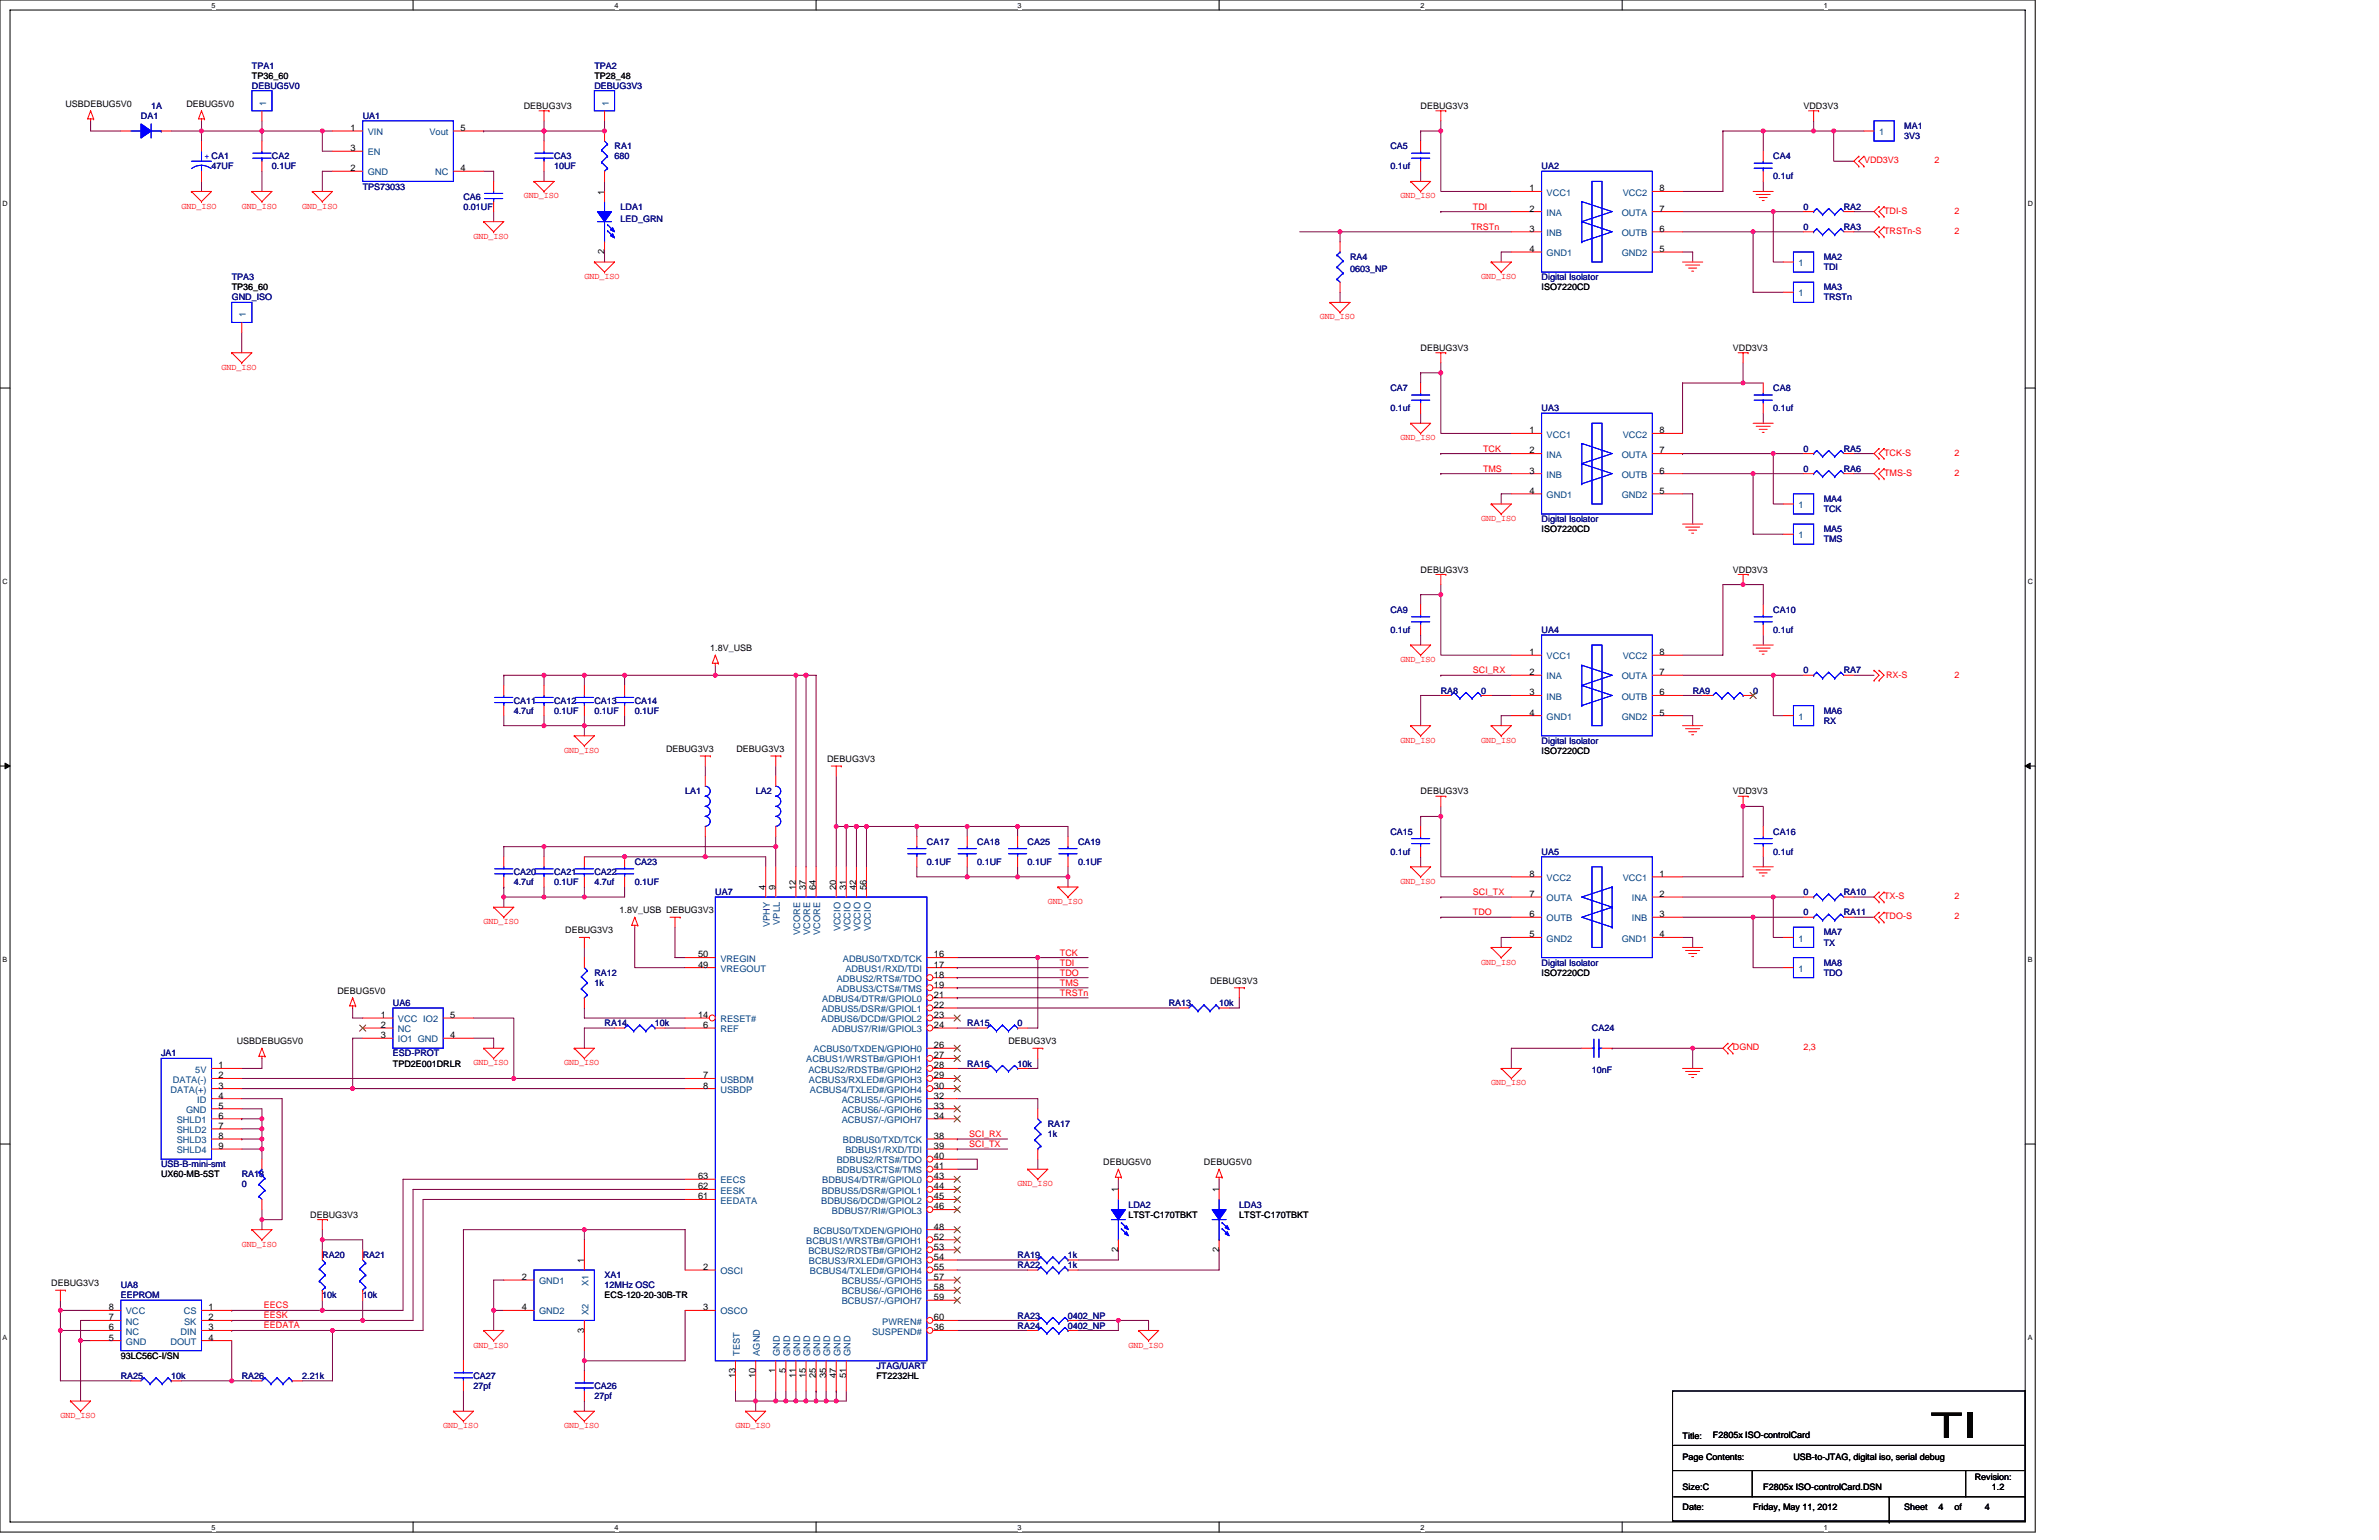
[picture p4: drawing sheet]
<svg xmlns="http://www.w3.org/2000/svg" width="432mm" height="279mm" viewBox="0 0 432 279" stroke-linecap="round" stroke-linejoin="round" font-family="sans-serif">
<defs><g id="words">
<text font-size="6.4" x="350.4" y="260.9">TI</text>
<g font-size="1.7" fill="#004080">
<text x="48.3" y="19.2" transform="rotate(-90 48.3 19.2)">1</text>
<text x="110.5" y="19.2" transform="rotate(-90 110.5 19.2)">1</text>
<text x="66.7" y="28.2">EN</text>
<text x="66.7" y="24.5">VIN</text>
<text x="77.9" y="24.5">Vout</text>
<text x="341.1" y="24.5">1</text>
<text x="66.7" y="31.8">GND</text>
<text x="79" y="31.8">NC</text>
<text x="280.7" y="35.5">VCC1</text>
<text x="294.5" y="35.5">VCC2</text>
<text x="280.7" y="39.1">INA</text>
<text x="294.3" y="39.1">OUTA</text>
<text x="280.7" y="46.5">GND1</text>
<text x="280.7" y="42.8">INB</text>
<text x="294.3" y="46.5">GND2</text>
<text x="294.3" y="42.8">OUTB</text>
<text x="326.4" y="48.3">1</text>
<text x="326.4" y="53.8">1</text>
<text x="44.6" y="57.6" transform="rotate(-90 44.6 57.6)">1</text>
<text x="280.7" y="79.4">VCC1</text>
<text x="280.7" y="83">INA</text>
<text x="294.3" y="83">OUTA</text>
<text x="294.5" y="79.4">VCC2</text>
<text x="280.7" y="86.7">INB</text>
<text x="294.3" y="86.7">OUTB</text>
<text x="280.7" y="90.3">GND1</text>
<text x="294.3" y="90.3">GND2</text>
<text x="326.4" y="92.2">1</text>
<text x="326.4" y="97.7">1</text>
<text x="280.7" y="119.6">VCC1</text>
<text x="294.5" y="119.6">VCC2</text>
<text x="280.7" y="123.3">INA</text>
<text x="294.3" y="123.3">OUTA</text>
<text x="280.7" y="130.6">GND1</text>
<text x="280.7" y="126.9">INB</text>
<text x="294.3" y="130.6">GND2</text>
<text x="294.3" y="126.9">OUTB</text>
<text x="326.4" y="130.6">1</text>
<text x="280.7" y="159.8">VCC2</text>
<text x="294.5" y="159.8">VCC1</text>
<text x="141.6" y="167.8" transform="rotate(-90 141.6 167.8)">VPLL</text>
<text x="280.7" y="163.5">OUTA</text>
<text x="280.7" y="167.2">OUTB</text>
<text x="296.2" y="163.5">INA</text>
<text x="296.2" y="167.2">INB</text>
<text x="139.7" y="168.2" transform="rotate(-90 139.7 168.2)">VPHY</text>
<text x="145.2" y="169.6" transform="rotate(-90 145.2 169.6)">VCORE</text>
<text x="147.1" y="169.6" transform="rotate(-90 147.1 169.6)">VCORE</text>
<text x="148.9" y="169.6" transform="rotate(-90 148.9 169.6)">VCORE</text>
<text x="152.5" y="169" transform="rotate(-90 152.5 169)">VCCIO</text>
<text x="154.4" y="169" transform="rotate(-90 154.4 169)">VCCIO</text>
<text x="156.2" y="169" transform="rotate(-90 156.2 169)">VCCIO</text>
<text x="158" y="169" transform="rotate(-90 158 169)">VCCIO</text>
<text x="280.7" y="170.8">GND2</text>
<text x="294.3" y="170.8">GND1</text>
<text x="326.4" y="170.8">1</text>
<text x="130.7" y="174.5">VREGIN</text>
<text x="130.7" y="176.3">VREGOUT</text>
<text x="151.9" y="178.1">ADBUS2/RTS#/TDO</text>
<text x="151.9" y="180">ADBUS3/CTS#/TMS</text>
<text x="153" y="174.5">ADBUS0/TXD/TCK</text>
<text x="153.5" y="176.3">ADBUS1/RXD/TDI</text>
<text x="326.4" y="176.3">1</text>
<text x="72.2" y="185.4">VCC IO2</text>
<text x="130.7" y="185.4">RESET#</text>
<text x="149.1" y="185.4">ADBUS6/DCD#/GPIOL2</text>
<text x="149.1" y="183.6">ADBUS5/DSR#/GPIOL1</text>
<text x="149.2" y="181.8">ADBUS4/DTR#/GPIOL0</text>
<text x="72.2" y="187.3">NC</text>
<text x="72.2" y="189.1">IO1 GND</text>
<text x="130.7" y="187.3">REF</text>
<text x="147.7" y="190.9">ACBUS0/TXDEN/GPIOH0</text>
<text x="151" y="187.3">ADBUS7/RI#/GPIOL3</text>
<text x="31.4" y="196.4">DATA(-)</text>
<text x="35.4" y="194.6">5V</text>
<text x="130.7" y="196.4">USBDM</text>
<text x="146.3" y="192.8">ACBUS1/WRSTB#/GPIOH1</text>
<text x="146.7" y="194.6">ACBUS2/RDSTB#/GPIOH2</text>
<text x="146.8" y="196.4">ACBUS3/RXLED#/GPIOH3</text>
<text x="30.9" y="198.2">DATA(+)</text>
<text x="32.1" y="203.7">SHLD1</text>
<text x="33.8" y="201.9">GND</text>
<text x="35.8" y="200.1">ID</text>
<text x="130.7" y="198.2">USBDP</text>
<text x="147" y="198.2">ACBUS4/TXLED#/GPIOH4</text>
<text x="152.8" y="200.1">ACBUS5/-/GPIOH5</text>
<text x="152.8" y="201.9">ACBUS6/-/GPIOH6</text>
<text x="152.8" y="203.7">ACBUS7/-/GPIOH7</text>
<text x="32.1" y="205.5">SHLD2</text>
<text x="32.1" y="207.4">SHLD3</text>
<text x="32.1" y="209.2">SHLD4</text>
<text x="153" y="207.4">BDBUS0/TXD/TCK</text>
<text x="153.5" y="209.2">BDBUS1/RXD/TDI</text>
<text x="130.7" y="214.7">EECS</text>
<text x="149.2" y="214.7">BDBUS4/DTR#/GPIOL0</text>
<text x="151.9" y="211.1">BDBUS2/RTS#/TDO</text>
<text x="151.9" y="212.9">BDBUS3/CTS#/TMS</text>
<text x="130.7" y="216.5">EESK</text>
<text x="130.7" y="218.4">EEDATA</text>
<text x="149.1" y="218.4">BDBUS6/DCD#/GPIOL2</text>
<text x="149.1" y="216.5">BDBUS5/DSR#/GPIOL1</text>
<text x="151" y="220.2">BDBUS7/RI#/GPIOL3</text>
<text x="146.3" y="225.7">BCBUS1/WRSTB#/GPIOH1</text>
<text x="146.7" y="227.5">BCBUS2/RDSTB#/GPIOH2</text>
<text x="147.7" y="223.8">BCBUS0/TXDEN/GPIOH0</text>
<text x="97.8" y="233">GND1</text>
<text x="106.8" y="233.4" transform="rotate(-90 106.8 233.4)">X1</text>
<text x="130.7" y="231.2">OSCI</text>
<text x="146.8" y="229.3">BCBUS3/RXLED#/GPIOH3</text>
<text x="147" y="231.2">BCBUS4/TXLED#/GPIOH4</text>
<text x="152.8" y="233">BCBUS5/-/GPIOH5</text>
<text x="22.8" y="238.5">VCC</text>
<text x="33.3" y="238.5">CS</text>
<text x="97.8" y="238.5">GND2</text>
<text x="106.8" y="238.7" transform="rotate(-90 106.8 238.7)">X2</text>
<text x="130.7" y="238.5">OSCO</text>
<text x="152.8" y="234.8">BCBUS6/-/GPIOH6</text>
<text x="152.8" y="236.6">BCBUS7/-/GPIOH7</text>
<text x="22.8" y="240.3">NC</text>
<text x="22.8" y="242.1">NC</text>
<text x="22.8" y="244">GND</text>
<text x="30.9" y="244">DOUT</text>
<text x="32.8" y="242.1">DIN</text>
<text x="33.4" y="240.3">SK</text>
<text x="134.3" y="246" transform="rotate(-90 134.3 246)">TEST</text>
<text x="137.9" y="246" transform="rotate(-90 137.9 246)">AGND</text>
<text x="141.6" y="246" transform="rotate(-90 141.6 246)">GND</text>
<text x="143.4" y="246" transform="rotate(-90 143.4 246)">GND</text>
<text x="145.2" y="246" transform="rotate(-90 145.2 246)">GND</text>
<text x="147.1" y="246" transform="rotate(-90 147.1 246)">GND</text>
<text x="148.9" y="246" transform="rotate(-90 148.9 246)">GND</text>
<text x="150.7" y="246" transform="rotate(-90 150.7 246)">GND</text>
<text x="152.5" y="246" transform="rotate(-90 152.5 246)">GND</text>
<text x="154.4" y="246" transform="rotate(-90 154.4 246)">GND</text>
<text x="158.3" y="242.1">SUSPEND#</text>
<text x="160.1" y="240.3">PWREN#</text>
</g>
<g font-size="1.7">
<text x="63.6" y="23.7">1</text>
<text x="83.6" y="23.7">5</text>
<text x="63.6" y="27.4">3</text>
<text x="63.6" y="31.1">2</text>
<text x="83.6" y="31.1">4</text>
<text x="109.7" y="35.3" transform="rotate(-90 109.7 35.3)">1</text>
<text x="277.6" y="34.7">1</text>
<text x="301.2" y="34.7">8</text>
<text x="277.6" y="38.4">2</text>
<text x="301.2" y="38.4">7</text>
<text x="109.7" y="46.1" transform="rotate(-90 109.7 46.1)">2</text>
<text x="277.6" y="45.7">4</text>
<text x="277.6" y="42">3</text>
<text x="301.2" y="45.7">5</text>
<text x="301.2" y="42">6</text>
<text x="277.6" y="78.6">1</text>
<text x="277.6" y="82.3">2</text>
<text x="301.2" y="82.3">7</text>
<text x="301.2" y="78.6">8</text>
<text x="277.6" y="89.6">4</text>
<text x="277.6" y="85.9">3</text>
<text x="301.2" y="89.6">5</text>
<text x="301.2" y="85.9">6</text>
<text x="277.6" y="118.9">1</text>
<text x="301.2" y="118.9">8</text>
<text x="277.6" y="122.5">2</text>
<text x="301.2" y="122.5">7</text>
<text x="277.6" y="129.8">4</text>
<text x="277.6" y="126.2">3</text>
<text x="301.2" y="129.8">5</text>
<text x="301.2" y="126.2">6</text>
<text x="139" y="161.5" transform="rotate(-90 139 161.5)">4</text>
<text x="140.8" y="161.5" transform="rotate(-90 140.8 161.5)">9</text>
<text x="144.4" y="161.5" transform="rotate(-90 144.4 161.5)">12</text>
<text x="146.3" y="161.5" transform="rotate(-90 146.3 161.5)">37</text>
<text x="148.1" y="161.5" transform="rotate(-90 148.1 161.5)">64</text>
<text x="151.8" y="161.5" transform="rotate(-90 151.8 161.5)">20</text>
<text x="153.6" y="161.5" transform="rotate(-90 153.6 161.5)">31</text>
<text x="155.4" y="161.5" transform="rotate(-90 155.4 161.5)">42</text>
<text x="157.2" y="161.5" transform="rotate(-90 157.2 161.5)">56</text>
<text x="277.6" y="159.1">8</text>
<text x="301.2" y="159.1">1</text>
<text x="277.6" y="162.7">7</text>
<text x="277.6" y="166.4">6</text>
<text x="301.2" y="162.7">2</text>
<text x="301.2" y="166.4">3</text>
<text x="126.7" y="173.7">50</text>
<text x="169.5" y="173.7">16</text>
<text x="277.6" y="170.1">5</text>
<text x="301.2" y="170.1">4</text>
<text x="126.7" y="175.5">49</text>
<text x="169.5" y="177.4">18</text>
<text x="169.5" y="179.2">19</text>
<text x="169.5" y="175.5">17</text>
<text x="69.1" y="184.7">1</text>
<text x="81.7" y="184.7">5</text>
<text x="126.7" y="184.7">14</text>
<text x="169.5" y="182.9">22</text>
<text x="169.5" y="184.7">23</text>
<text x="169.5" y="181">21</text>
<text x="69.1" y="186.5">2</text>
<text x="69.1" y="188.3">3</text>
<text x="81.7" y="188.3">4</text>
<text x="127.6" y="186.5">6</text>
<text x="169.5" y="190.2">26</text>
<text x="169.5" y="186.5">24</text>
<text x="39.7" y="195.6">2</text>
<text x="39.7" y="193.8">1</text>
<text x="39.7" y="197.5">3</text>
<text x="127.6" y="195.6">7</text>
<text x="127.6" y="197.5">8</text>
<text x="169.5" y="197.5">30</text>
<text x="169.5" y="192">27</text>
<text x="169.5" y="193.8">28</text>
<text x="169.5" y="195.6">29</text>
<text x="39.7" y="203">6</text>
<text x="39.7" y="199.3">4</text>
<text x="39.7" y="201.1">5</text>
<text x="169.5" y="199.3">32</text>
<text x="169.5" y="201.1">33</text>
<text x="169.5" y="203">34</text>
<text x="39.7" y="204.8">7</text>
<text x="39.7" y="206.6">8</text>
<text x="39.7" y="208.4">9</text>
<text x="169.5" y="206.6">38</text>
<text x="169.5" y="208.4">39</text>
<text x="126.7" y="213.9">63</text>
<text x="126.7" y="215.8">62</text>
<text x="169.5" y="215.8">44</text>
<text x="169.5" y="213.9">43</text>
<text x="169.5" y="210.3">40</text>
<text x="169.5" y="212.1">41</text>
<text x="126.7" y="217.6">61</text>
<text x="169.5" y="217.6">45</text>
<text x="169.5" y="219.4">46</text>
<text x="203" y="216.3" transform="rotate(-90 203 216.3)">1</text>
<text x="221.3" y="216.3" transform="rotate(-90 221.3 216.3)">1</text>
<text x="169.5" y="224.9">52</text>
<text x="169.5" y="226.7">53</text>
<text x="169.5" y="223.1">48</text>
<text x="203" y="227.1" transform="rotate(-90 203 227.1)">2</text>
<text x="221.3" y="227.1" transform="rotate(-90 221.3 227.1)">2</text>
<text x="94.7" y="232.2">2</text>
<text x="106" y="229.2" transform="rotate(-90 106 229.2)">1</text>
<text x="127.6" y="230.4">2</text>
<text x="169.5" y="230.4">55</text>
<text x="169.5" y="232.2">57</text>
<text x="169.5" y="228.6">54</text>
<text x="19.7" y="237.7">8</text>
<text x="19.7" y="239.5">7</text>
<text x="37.8" y="239.5">2</text>
<text x="37.8" y="237.7">1</text>
<text x="94.7" y="237.7">4</text>
<text x="127.6" y="237.7">3</text>
<text x="169.5" y="234.1">58</text>
<text x="169.5" y="235.9">59</text>
<text x="169.5" y="239.5">60</text>
<text x="19.7" y="241.4">6</text>
<text x="19.7" y="243.2">5</text>
<text x="37.8" y="243.2">4</text>
<text x="37.8" y="241.4">3</text>
<text x="106" y="241.8" transform="rotate(-90 106 241.8)">3</text>
<text x="169.5" y="241.4">36</text>
<text x="133.5" y="250" transform="rotate(-90 133.5 250)">13</text>
<text x="137.1" y="250" transform="rotate(-90 137.1 250)">10</text>
<text x="140.8" y="249.1" transform="rotate(-90 140.8 249.1)">1</text>
<text x="142.6" y="249.1" transform="rotate(-90 142.6 249.1)">5</text>
<text x="144.4" y="250" transform="rotate(-90 144.4 250)">11</text>
<text x="146.3" y="250" transform="rotate(-90 146.3 250)">15</text>
<text x="148.1" y="250" transform="rotate(-90 148.1 250)">25</text>
<text x="149.9" y="250" transform="rotate(-90 149.9 250)">35</text>
<text x="151.8" y="250" transform="rotate(-90 151.8 250)">47</text>
<text x="153.6" y="250" transform="rotate(-90 153.6 250)">51</text>
</g>
<g font-size="1.6" fill="#000080">
<text x="45.7" y="12.4">TPA1</text>
<text x="45.7" y="16.1">DEBUG5V0</text>
<text x="107.9" y="12.4">TPA2</text>
<text x="107.9" y="16.1">DEBUG3V3</text>
<text x="25.6" y="21.6">DA1</text>
<text x="27.4" y="19.8">1A</text>
<text x="65.8" y="21.6">UA1</text>
<text x="345.6" y="23.4">MA1</text>
<text x="49.4" y="28.9">CA2</text>
<text x="100.6" y="28.9">CA3</text>
<text x="111.5" y="27.1">RA1</text>
<text x="111.5" y="28.9">680</text>
<text x="252.4" y="27.1">CA5</text>
<text x="321.9" y="28.9">CA4</text>
<text x="345.6" y="25.3">3V3</text>
<text x="38.4" y="30.7">47UF</text>
<text x="49.4" y="30.7">0.1UF</text>
<text x="65.8" y="34.4">TPS73033</text>
<text x="100.6" y="30.7">10UF</text>
<text x="252.4" y="30.7">0.1uf</text>
<text x="279.8" y="30.7">UA2</text>
<text x="321.9" y="32.6">0.1uf</text>
<text x="84.1" y="36.2">CA6</text>
<text x="84.1" y="38.1">0.01UF</text>
<text x="112.6" y="38.1">LDA1</text>
<text x="112.6" y="40.2">LED_GRN</text>
<text x="327.3" y="41.7">0</text>
<text x="327.3" y="38.1">0</text>
<text x="334.7" y="41.7">RA3</text>
<text x="334.7" y="38.1">RA2</text>
<text x="245" y="47.2">RA4</text>
<text x="331" y="47.2">MA2</text>
<text x="42.1" y="50.8">TPA3</text>
<text x="245" y="49.4">0603_NP</text>
<text x="279.8" y="50.8">Digital Isolator</text>
<text x="331" y="49">TDI</text>
<text x="331" y="52.7">MA3</text>
<text x="42.1" y="54.5">GND_ISO</text>
<text x="331" y="54.5">TRSTn</text>
<text x="252.4" y="71">CA7</text>
<text x="321.9" y="71">CA8</text>
<text x="252.4" y="74.6">0.1uf</text>
<text x="279.8" y="74.6">UA3</text>
<text x="321.9" y="74.6">0.1uf</text>
<text x="327.3" y="81.9">0</text>
<text x="334.7" y="81.9">RA5</text>
<text x="327.3" y="85.6">0</text>
<text x="334.7" y="85.6">RA6</text>
<text x="279.8" y="94.7">Digital Isolator</text>
<text x="331" y="91.1">MA4</text>
<text x="331" y="92.9">TCK</text>
<text x="331" y="96.6">MA5</text>
<text x="331" y="98.4">TMS</text>
<text x="252.4" y="111.2">CA9</text>
<text x="321.9" y="111.2">CA10</text>
<text x="252.4" y="114.9">0.1uf</text>
<text x="279.8" y="114.9">UA4</text>
<text x="321.9" y="114.9">0.1uf</text>
<text x="261.5" y="125.8">RA8</text>
<text x="268.8" y="125.8">0</text>
<text x="307.2" y="125.8">RA9</text>
<text x="318.2" y="125.8">0</text>
<text x="327.3" y="122.2">0</text>
<text x="334.7" y="122.2">RA7</text>
<text x="93.3" y="127.7">CA11</text>
<text x="93.3" y="129.5">4.7uf</text>
<text x="100.6" y="127.7">CA12</text>
<text x="100.6" y="129.5">0.1UF</text>
<text x="107.9" y="127.7">CA13</text>
<text x="107.9" y="129.5">0.1UF</text>
<text x="115.2" y="127.7">CA14</text>
<text x="115.2" y="129.5">0.1UF</text>
<text x="331" y="129.5">MA6</text>
<text x="331" y="131.3">RX</text>
<text x="279.8" y="135">Digital Isolator</text>
<text x="124.4" y="144.1">LA1</text>
<text x="137.2" y="144.1">LA2</text>
<text x="168.2" y="153.3">CA17</text>
<text x="177.4" y="153.3">CA18</text>
<text x="186.5" y="153.3">CA25</text>
<text x="195.7" y="153.3">CA19</text>
<text x="252.4" y="151.4">CA15</text>
<text x="252.4" y="155.1">0.1uf</text>
<text x="279.8" y="155.1">UA5</text>
<text x="321.9" y="151.4">CA16</text>
<text x="321.9" y="155.1">0.1uf</text>
<text x="93.3" y="158.7">CA20</text>
<text x="93.3" y="160.6">4.7uf</text>
<text x="100.6" y="158.7">CA21</text>
<text x="100.6" y="160.6">0.1UF</text>
<text x="107.9" y="158.7">CA22</text>
<text x="107.9" y="160.6">4.7uf</text>
<text x="115.2" y="156.9">CA23</text>
<text x="115.2" y="160.6">0.1UF</text>
<text x="168.2" y="156.9">0.1UF</text>
<text x="177.4" y="156.9">0.1UF</text>
<text x="186.5" y="156.9">0.1UF</text>
<text x="195.7" y="156.9">0.1UF</text>
<text x="129.8" y="162.4">UA7</text>
<text x="327.3" y="166.1">0</text>
<text x="327.3" y="162.4">0</text>
<text x="334.7" y="166.1">RA11</text>
<text x="334.7" y="162.4">RA10</text>
<text x="331" y="169.7">MA7</text>
<text x="331" y="171.6">TX</text>
<text x="107.9" y="177">RA12</text>
<text x="107.9" y="178.9">1k</text>
<text x="279.8" y="175.2">Digital Isolator</text>
<text x="331" y="175.2">MA8</text>
<text x="331" y="177">TDO</text>
<text x="71.3" y="182.5">UA6</text>
<text x="212.1" y="182.5">RA13</text>
<text x="221.3" y="182.5">10k</text>
<text x="29.3" y="191.7">JA1</text>
<text x="71.3" y="191.7">ESD-PROT</text>
<text x="109.7" y="186.2">RA14</text>
<text x="118.9" y="186.2">10k</text>
<text x="175.6" y="186.2">RA15</text>
<text x="184.7" y="186.2">0</text>
<text x="288.9" y="187.1">CA24</text>
<text x="175.6" y="193.5">RA16</text>
<text x="184.7" y="193.5">10k</text>
<text x="288.9" y="194.6">10nF</text>
<text x="190.2" y="204.5">RA17</text>
<text x="190.2" y="206.3">1k</text>
<text x="29.3" y="211.8">USB-B-mini-smt</text>
<text x="43.9" y="213.6">RA18</text>
<text x="43.9" y="215.4">0</text>
<text x="204.8" y="219.1">LDA2</text>
<text x="224.9" y="219.1">LDA3</text>
<text x="21.9" y="233.7">UA8</text>
<text x="58.5" y="228.2">RA20</text>
<text x="65.8" y="228.2">RA21</text>
<text x="109.7" y="231.9">XA1</text>
<text x="109.7" y="233.7">12MHz OSC</text>
<text x="184.7" y="230.1">RA22</text>
<text x="184.7" y="228.2">RA19</text>
<text x="193.8" y="230.1">1k</text>
<text x="193.8" y="228.2">1k</text>
<text x="21.9" y="235.6">EEPROM</text>
<text x="58.5" y="235.6">10k</text>
<text x="65.8" y="235.6">10k</text>
<text x="184.7" y="239.2">RA23</text>
<text x="193.8" y="239.2">0402_NP</text>
<text x="184.7" y="241">RA24</text>
<text x="193.8" y="241">0402_NP</text>
<text x="21.9" y="250.2">RA25</text>
<text x="31.1" y="250.2">10k</text>
<text x="43.9" y="250.2">RA26</text>
<text x="54.9" y="250.2">2.21k</text>
<text x="85.9" y="250.2">CA27</text>
<text x="159.1" y="248.4">JTAG/UART</text>
<text x="85.9" y="252">27pf</text>
<text x="107.9" y="252">CA26</text>
<text x="107.9" y="253.9">27pf</text>
</g>
<g font-size="1.6">
<text x="45.7" y="14.3">TP36_60</text>
<text x="107.9" y="14.3">TP28_48</text>
<text x="11.9" y="19.4">USBDEBUG5V0</text>
<text x="33.8" y="19.4">DEBUG5V0</text>
<text x="95.1" y="19.8">DEBUG3V3</text>
<text x="257.9" y="19.8">DEBUG3V3</text>
<text x="327.3" y="19.8">VDD3V3</text>
<text x="42.1" y="52.7">TP36_60</text>
<text x="279.8" y="52.7">ISO7220CD</text>
<text x="257.9" y="63.6">DEBUG3V3</text>
<text x="314.5" y="63.6">VDD3V3</text>
<text x="279.8" y="96.6">ISO7220CD</text>
<text x="257.9" y="103.9">DEBUG3V3</text>
<text x="314.5" y="103.9">VDD3V3</text>
<text x="128.9" y="118.2">1.8V_USB</text>
<text x="120.9" y="136.4">DEBUG3V3</text>
<text x="133.7" y="136.4">DEBUG3V3</text>
<text x="279.8" y="136.8">ISO7220CD</text>
<text x="150.1" y="138.3">DEBUG3V3</text>
<text x="257.9" y="144.1">DEBUG3V3</text>
<text x="314.5" y="144.1">VDD3V3</text>
<text x="112.5" y="165.7">1.8V_USB DEBUG3V3</text>
<text x="102.6" y="169.4">DEBUG3V3</text>
<text x="219.6" y="178.5">DEBUG3V3</text>
<text x="279.8" y="177">ISO7220CD</text>
<text x="61.3" y="180.3">DEBUG5V0</text>
<text x="43" y="189.5">USBDEBUG5V0</text>
<text x="183" y="189.5">DEBUG3V3</text>
<text x="71.3" y="193.5">TPD2E001DRLR</text>
<text x="29.3" y="213.6">UX60-MB-5ST</text>
<text x="200.2" y="211.4">DEBUG5V0</text>
<text x="218.5" y="211.4">DEBUG5V0</text>
<text x="56.3" y="220.9">DEBUG3V3</text>
<text x="204.8" y="220.9">LTST-C170TBKT</text>
<text x="224.9" y="220.9">LTST-C170TBKT</text>
<text x="9.3" y="233.4">DEBUG3V3</text>
<text x="109.7" y="235.6">ECS-120-20-30B-TR</text>
<text x="21.9" y="246.5">93LC56C-I/SN</text>
<text x="159.1" y="250.2">FT2232HL</text>
<text x="305.4" y="261.2">Title:</text>
<text x="310.9" y="261">F2805x ISO-controlCard</text>
<text x="305.4" y="264.8">Page Contents:</text>
<text x="325.5" y="264.8">USB-to-JTAG, digital iso, serial debug</text>
<text x="358.4" y="268.5">Revision:</text>
<text x="305.4" y="270.3">Size:C</text>
<text x="305.4" y="274">Date:</text>
<text x="318.2" y="274">Friday, May 11, 2012</text>
<text x="320" y="270.3">F2805x ISO-controlCard.DSN</text>
<text x="345.6" y="274">Sheet</text>
<text x="351.9" y="274">4</text>
<text x="354.8" y="274">of</text>
<text x="360.3" y="274">4</text>
<text x="361.5" y="270.3">1.2</text>
</g>
<text font-size="1.6" fill="#00f" x="37.1" y="28.9">+ CA1</text>
<g font-size="1.6" fill="#f00">
<text x="338.3" y="29.6">VDD3V3</text>
<text x="351.1" y="29.6">2</text>
<text x="32.9" y="37.8">GND_ISO</text>
<text x="43.9" y="37.8">GND_ISO</text>
<text x="54.9" y="37.8">GND_ISO</text>
<text x="95.1" y="36">GND_ISO</text>
<text x="254.2" y="36">GND_ISO</text>
<text x="267" y="41.7">TRSTn</text>
<text x="267.4" y="38">TDI</text>
<text x="342" y="38.8">TDI-S</text>
<text x="354.8" y="38.8">2</text>
<text x="85.9" y="43.3">GND_ISO</text>
<text x="342" y="42.4">TRSTn-S</text>
<text x="354.8" y="42.4">2</text>
<text x="106.1" y="50.6">GND_ISO</text>
<text x="268.8" y="50.6">GND_ISO</text>
<text x="239.6" y="58">GND_ISO</text>
<text x="40.2" y="67.1">GND_ISO</text>
<text x="254.2" y="79.9">GND_ISO</text>
<text x="269.2" y="81.9">TCK</text>
<text x="342" y="82.7">TCK-S</text>
<text x="354.8" y="82.7">2</text>
<text x="269.2" y="85.6">TMS</text>
<text x="342" y="86.3">TMS-S</text>
<text x="354.8" y="86.3">2</text>
<text x="268.8" y="94.5">GND_ISO</text>
<text x="254.2" y="120.1">GND_ISO</text>
<text x="267.4" y="122.2">SCI_RX</text>
<text x="342.3" y="123.1">RX-S</text>
<text x="354.8" y="123.1">2</text>
<text x="102.4" y="136.6">GND_ISO</text>
<text x="254.2" y="134.8">GND_ISO</text>
<text x="268.8" y="134.8">GND_ISO</text>
<text x="254.2" y="160.4">GND_ISO</text>
<text x="87.8" y="167.7">GND_ISO</text>
<text x="190.2" y="164">GND_ISO</text>
<text x="267.4" y="162.4">SCI_TX</text>
<text x="267.4" y="166.1">TDO</text>
<text x="342" y="163.1">TX-S</text>
<text x="342" y="166.8">TDO-S</text>
<text x="354.8" y="163.1">2</text>
<text x="354.8" y="166.8">2</text>
<text x="192.4" y="173.4">TCK</text>
<text x="192.4" y="178.9">TMS</text>
<text x="192.4" y="177">TDO</text>
<text x="192.4" y="175.2">TDI</text>
<text x="268.8" y="175">GND_ISO</text>
<text x="192.4" y="180.7">TRSTn</text>
<text x="314.5" y="190.6">DGND</text>
<text x="327.3" y="190.6">2,3</text>
<text x="85.9" y="193.3">GND_ISO</text>
<text x="102.4" y="193.3">GND_ISO</text>
<text x="270.7" y="196.9">GND_ISO</text>
<text x="175.9" y="206.3">SCI_RX</text>
<text x="175.9" y="208.1">SCI_TX</text>
<text x="184.7" y="215.2">GND_ISO</text>
<text x="43.9" y="226.2">GND_ISO</text>
<text x="47.9" y="237.4">EECS</text>
<text x="47.9" y="239.2">EESK</text>
<text x="47.9" y="241">EEDATA</text>
<text x="85.9" y="244.5">GND_ISO</text>
<text x="204.8" y="244.5">GND_ISO</text>
<text x="11" y="257.3">GND_ISO</text>
<text x="80.5" y="259.1">GND_ISO</text>
<text x="102.4" y="259.1">GND_ISO</text>
<text x="133.5" y="259.1">GND_ISO</text>
</g>
<g font-size="1.3">
<text x="38.4" y="1.4">5</text>
<text x="111.5" y="1.4">4</text>
<text x="184.7" y="1.4">3</text>
<text x="257.9" y="1.4">2</text>
<text x="331" y="1.4">1</text>
<text x=".5" y="37.3">D</text>
<text x="368" y="37.3">D</text>
<text x=".5" y="105.9">C</text>
<text x="368" y="105.9">C</text>
<text x=".5" y="174.5">B</text>
<text x="368" y="174.5">B</text>
<text x=".5" y="243">A</text>
<text x="368" y="243">A</text>
<text x="38.4" y="277.5">5</text>
<text x="111.5" y="277.5">4</text>
<text x="184.7" y="277.5">3</text>
<text x="257.9" y="277.5">2</text>
<text x="331" y="277.5">1</text>
</g>
</g></defs>
<path d="M0 0h369.4v278h-369.4zM1.8 1.8h365.8v274.3h-365.8z" fill="none" stroke="#000" stroke-width=".18"/>
<g fill="#fff">
<path d="M38.4 .2h.7v1.5h-.7z"/>
<path d="M38.4 276.3h.7v1.5h-.7z"/>
</g>
<path d="M75 0v1.8M75 276.1v1.9" fill="none" stroke="#000" stroke-width=".18"/>
<g fill="#fff">
<path d="M111.5 .2h.8v1.5h-.8z"/>
<path d="M111.5 276.3h.8v1.5h-.8z"/>
</g>
<path d="M148.1 0v1.8M148.1 276.1v1.9" fill="none" stroke="#000" stroke-width=".18"/>
<g fill="#fff">
<path d="M184.7 .2h.7v1.5h-.7z"/>
<path d="M184.7 276.3h.7v1.5h-.7z"/>
</g>
<path d="M221.3 0v1.8M221.3 276.1v1.9" fill="none" stroke="#000" stroke-width=".18"/>
<g fill="#fff">
<path d="M257.9 .2h.7v1.5h-.7z"/>
<path d="M257.9 276.3h.7v1.5h-.7z"/>
</g>
<path d="M294.4 0v1.8M294.4 276.1v1.9" fill="none" stroke="#000" stroke-width=".18"/>
<g fill="#fff">
<path d="M331 .2h.7v1.5h-.7z"/>
<path d="M331 276.3h.7v1.5h-.7z"/>
<path d="M.5 36.1h.9v1.5h-.9z"/>
<path d="M368 36.1h1v1.5h-1z"/>
<path d="M.5 104.7h.9v1.5h-.9z"/>
<path d="M368 104.7h1v1.5h-1z"/>
</g>
<path d="M0 70.4h1.8M367.6 70.4h1.8" fill="none" stroke="#000" stroke-width=".18"/>
<g fill="#fff">
<path d="M.5 173.3h.8v1.4h-.8z"/>
<path d="M368 173.3h.9v1.4h-.9z"/>
</g>
<path d="M0 139h1.8M367.6 139h1.8" fill="none" stroke="#000" stroke-width=".18"/>
<path d="M.9 138.5l.9 .5-.9 .5zM367.6 139l.9-.5v1z" fill="#000" stroke="#000" stroke-width=".18"/>
<g fill="#fff">
<path d="M.5 241.9h.8v1.4h-.8z"/>
<path d="M368 241.9h.9v1.4h-.9z"/>
</g>
<path d="M0 207.6h1.8M367.6 207.6h1.8M303.6 252.4h64v23.5h-64zM303.6 266.8h.1M303.6 266.8h64M303.8 271.6h63.8M303.8 262.2h63.8M318 266.8v4.8M342.9 276.1h.1M342.9 271.6v4.5M356.8 266.8v4.8" fill="none" stroke="#000" stroke-width=".18"/>
<g fill="none" stroke="#800040" stroke-width=".18">
<path d="M16.4 21.9v1.9h5.5M31.1 23.8h5.5M36.6 21.9v1.9M36.6 23.8h.1M36.6 23.8v1.8M36.6 32.9v1.8M36.6 23.8h10.9M47.5 21.9v1.9M47.5 23.8h11v3.6h1.8M47.5 23.8h.1M47.5 31.1v3.6M47.5 23.8v1.8"/>
<path d="M58.5 23.8h.1M58.5 23.8h1.8M60.3 31.1h-1.8v3.6M87.8 31.1h1.8v1.8M87.8 23.8h.1M89.6 38.4v1.8M98.7 23.8h.1M98.7 23.8v1.8M98.7 31.1v1.8M98.7 21.9v1.9M109.7 32.9v1.8M109.7 21.9v1.9h-21.9"/>
<path d="M257.9 23.8h3.6v10.9h12.8M257.9 23.8h.1M257.9 23.8v1.8M257.9 31.1v1.8M261.5 21.9v1.9M261.5 38.4h.1M261.5 38.4h12.8M305.4 38.4h16.5M312.7 23.8v10.9h-7.3M312.7 23.8h16.5M312.7 23.8h.1M320 32.9v1.8"/>
<path d="M320 23.8v3.6M321.9 38.4v9.1h1.8M321.9 38.4h.1M321.9 38.4h5.4M329.2 21.9v1.9M329.2 23.8h.1M329.2 23.8h3.6M336.5 38.4h3.6M338.3 23.8h-5.5v5.5h3.7M109.7 45.7v1.8M235.9 42.1h7.3M243.2 53v1.9"/>
<path d="M243.2 42.1h.1M243.2 42.1v1.8M243.2 42.1h31.1M274.3 45.7h-1.8v1.8M305.4 45.7h1.8v1.8M305.4 42.1h12.8v10.9h5.5M318.2 42.1h.1M318.2 42.1h9.1M336.5 42.1h3.6M43.9 60.3v3.7M257.9 67.6h3.6v11h12.8M257.9 67.6h.1"/>
<path d="M257.9 67.6v1.9M257.9 75v1.8M261.5 65.8v1.8M305.4 69.5h14.6M305.4 69.5h.1M305.4 69.5v9.1M316.4 65.8v3.7M320 75v1.8M261.5 82.3h.1M261.5 85.9h.1M261.5 82.3h12.8M261.5 85.9h12.8"/>
<path d="M274.3 89.6h-1.8v1.8M305.4 89.6h1.8v5.5M305.4 85.9h12.8v11h5.5M305.4 82.3h.1M305.4 82.3h21.9M318.2 85.9h.1M318.2 85.9h9.1M321.9 82.3v9.1h1.8M321.9 82.3h.1M336.5 85.9h3.6M336.5 82.3h3.6M257.9 107.9h.1"/>
<path d="M257.9 107.9v1.8M257.9 115.2v1.8M257.9 107.9h3.6M261.5 107.9v11h12.8M261.5 106.1v1.8M316.4 106.1h-3.7v12.8h-7.3M316.4 106.1h.1M316.4 106.1h3.6v3.6M320 115.2v1.8M91.4 129.8v1.9h7.3M91.4 122.5h.1M91.4 122.5v1.9"/>
<path d="M91.4 122.5h22M98.7 131.7h.1M98.7 129.8v1.9M98.7 122.5h.1M98.7 122.5v1.9M98.7 131.7h7.4M106.1 129.8v1.9M106.1 122.5v1.9M106.1 122.5h.1M106.1 131.7h.1M106.1 131.7v1.8M113.4 122.5v1.9"/>
<path d="M113.4 122.5h16.4M113.4 129.8v1.9h-7.3M128 139v1.8M129.8 122.5h.1M129.8 120.7v1.8M129.8 122.5h16.5M140.8 139v1.8M144.5 122.5h.1M144.5 122.5v34.8M146.3 122.5h1.8v34.8M146.3 122.5h.1M146.3 122.5v34.8"/>
<path d="M261.5 126.2h-3.6v5.5M261.5 122.5h.1M261.5 122.5h12.8M270.7 126.2h3.6M274.3 129.8h-1.8v1.9M305.4 129.8h1.8v1.9M305.4 126.2h3.7M305.4 122.5h16.5M321.9 122.5v7.3h1.8M321.9 122.5h.1M321.9 122.5h5.4M336.5 122.5h3.6"/>
<path d="M91.4 155.4v-1.8h7.3v1.8M98.7 153.6h42.1v3.7M98.7 153.6h.1M106.1 155.4h7.3M113.4 155.4h25.6v1.9M113.4 155.4h.1M128 155.4h.1M128 151.8v3.6M140.8 151.8v1.8M151.8 149.9h.1M151.8 140.8v9.1M151.8 149.9h1.8v7.4"/>
<path d="M151.8 149.9v7.4M153.6 149.9h.1M153.6 149.9h12.8M155.4 149.9h.1M155.4 149.9v7.4M157.3 149.9h.1M157.3 149.9v7.4M166.4 149.9h9.2M166.4 157.3v1.8h9.2M166.4 149.9h.1M166.4 149.9v1.9M175.6 159.1h.1"/>
<path d="M175.6 149.9h.1M175.6 149.9v1.9M175.6 149.9h18.2v1.9M175.6 157.3v1.8M175.6 159.1h18.2M184.7 159.1h.1M184.7 149.9h.1M184.7 149.9v1.9M184.7 157.3v1.8M193.8 157.3v1.8M193.8 159.1v1.8M257.9 148.1h3.6v11h12.8"/>
<path d="M257.9 148.1h.1M257.9 148.1v1.8M257.9 155.4v1.9M261.5 146.3v1.8M316.4 146.3v12.8h-11M316.4 146.3h.1M316.4 146.3h3.6v3.6M320 155.4v1.9M91.4 162.8v1.8M91.4 162.8h7.3M91.4 160.9h.1M91.4 160.9v1.9"/>
<path d="M98.7 162.8h.1M98.7 160.9v1.9M106.1 162.8h.1M106.1 160.9v1.9M106.1 171.9v1.8M113.4 160.9v1.9h-14.7M115.2 168.2v7.4h9.2M122.5 168.2v5.5h1.9M173.7 179.2h.1M173.7 177.4h.1M173.7 175.6h.1M173.7 173.7h14.7v12.8h-1.9"/>
<path d="M173.7 179.2h23.8M173.7 177.4h23.8M173.7 175.6h23.8M188.4 173.7h.1M188.4 173.7h9.1M261.5 162.8h.1M261.5 166.4h.1M261.5 162.8h12.8M261.5 166.4h12.8M274.3 170.1h-1.8v1.8M305.4 170.1h1.8v1.8M305.4 166.4h12.8"/>
<path d="M305.4 162.8h16.5M318.2 166.4v9.2h5.5M318.2 166.4h9.1M318.2 166.4h.1M321.9 162.8v7.3h1.8M321.9 162.8h.1M321.9 162.8h5.4M336.5 162.8h3.6M336.5 166.4h3.6M43.9 199.3h7.3v22h-3.7M43.9 195.7h49.4M43.9 197.5h20.1"/>
<path d="M47.5 192v1.8h-3.6M64 182.9v1.8h1.8M64 188.4h1.8M64 197.5h60.4M64 188.4h.1M64 188.4v9.1M85.9 188.4h3.7v1.8M85.9 184.7h7.4v11M93.3 195.7h.1M93.3 195.7h31.1M106.1 182.9v1.8h18.3M111.5 186.5h-5.4v3.7"/>
<path d="M120.7 186.5h3.7M173.7 193.8h3.7M173.7 181h.1M173.7 186.5h3.7M173.7 199.3h14.7v1.9M173.7 182.9h40.3M173.7 181h23.8M188.4 192v1.8h-1.9M224.9 181v1.9h-1.8M287.1 190.2h-12.8v3.6M292.6 190.2h.1M292.6 190.2h14.6"/>
<path d="M312.7 190.2h-5.5v3.6M43.9 201.2h3.6v1.8M43.9 208.5h3.6M43.9 206.7h.1M43.9 204.8h3.6M43.9 203h.1M43.9 206.7h3.6M43.9 203h3.6M47.5 204.8v1.9M47.5 206.7h.1M47.5 203h.1M47.5 208.5v1.8"/>
<path d="M47.5 219.5v1.8M47.5 203v1.8M47.5 206.7v1.8M124.4 217.6h-47.6v23.8h-34.7M124.4 214h-51.2v23.7h-31.1M124.4 215.8h-49.4v23.8h-32.9M173.7 210.3h3.7v1.8h-3.7M173.7 206.7h.1M173.7 208.5h.1M173.7 206.7h9.2M173.7 208.5h9.2M188.4 210.3v1.8"/>
<path d="M203 214v1.8M221.3 214v1.8M11 237.7h.1M11 237.7h5.4M11 237.7v12.8h12.8M11 235.9v1.8M16.4 239.6h-1.8v3.6M42.1 237.7h.1M42.1 239.6h.1M47.5 221.3h.1M47.5 221.3v1.8M58.5 224.9h7.3v1.9"/>
<path d="M58.5 223.1v1.8M58.5 237.7h.1M58.5 235.9v1.8M58.5 224.9h.1M58.5 224.9v1.9M65.8 239.6h.1M65.8 235.9v3.7M84.1 223.1v23.8M84.1 223.1h.1M84.1 223.1h22M89.6 237.7h.1M89.6 237.7h1.8"/>
<path d="M89.6 237.7v3.7M91.4 232.2h-1.8v5.5M106.1 223.1h18.3v7.3M106.1 223.1v1.8M124.4 237.7v9.2h-18.3M173.7 228.6h12.8M173.7 230.4h12.8M173.7 239.6h12.8M195.7 239.6h7.3M203 239.6h5.5v1.8M203 239.6h.1M203 239.6v1.8h-7.3"/>
<path d="M203 226.8v1.8h-7.3M221.3 226.8v3.6h-25.6M11 241.4h5.4M11 241.4h.1M14.6 243.2h.1M14.6 243.2v11M14.6 243.2h1.8M32.9 250.5h9.2M42.1 243.2v7.3M42.1 250.5h.1M42.1 241.4h.1M42.1 250.5h3.6"/>
<path d="M60.3 241.4h.1M60.3 241.4v9.1h-5.4M84.1 252.4v3.6M106.1 246.9h.1M106.1 245v1.9M106.1 254.2v1.8M106.1 246.9v1.8M133.5 252.4v1.8h3.7M137.2 254.2h.1M137.2 252.4v3.6M137.2 254.2h10.9M140.8 254.2h.1"/>
<path d="M140.8 252.4v1.8M142.6 254.2h.1M142.6 252.4v1.8M144.5 254.2h.1M144.5 252.4v1.8M146.3 254.2h.1M146.3 252.4v1.8M148.1 254.2h1.8M148.1 252.4h.1M148.1 252.4v1.8M149.9 254.2h.1M149.9 252.4v1.8"/>
<path d="M149.9 254.2h1.9M151.8 252.4h.1M151.8 252.4v1.8M153.6 252.4v1.8h-1.8M173.7 241.4h12.8"/>
</g>
<g fill="#f0f" stroke="#f0f" stroke-width=".18">
<circle cx="193.8" cy="159.1" r=".36"/>
<circle cx="184.7" cy="159.1" r=".36"/>
<circle cx="106" cy="246.9" r=".36"/>
<circle cx="129.8" cy="122.5" r=".36"/>
<circle cx="157.2" cy="149.9" r=".36"/>
<circle cx="155.4" cy="149.9" r=".36"/>
<circle cx="151.8" cy="149.9" r=".36"/>
<circle cx="153.6" cy="149.9" r=".36"/>
<circle cx="175.5" cy="159.1" r=".36"/>
<circle cx="175.5" cy="149.9" r=".36"/>
<circle cx="184.7" cy="149.9" r=".36"/>
<circle cx="261.5" cy="148.1" r=".35"/>
<circle cx="128" cy="155.4" r=".36"/>
<circle cx="140.8" cy="153.6" r=".36"/>
<circle cx="98.7" cy="153.6" r=".35"/>
<circle cx="98.7" cy="162.7" r=".35"/>
<circle cx="106.1" cy="162.7" r=".35"/>
<circle cx="91.4" cy="162.7" r=".36"/>
<circle cx="98.7" cy="131.7" r=".36"/>
<circle cx="47.5" cy="206.6" r=".35"/>
<circle cx="47.5" cy="208.5" r=".35"/>
<circle cx="203" cy="239.6" r=".35"/>
<circle cx="188.3" cy="173.7" r=".36"/>
<circle cx="261.5" cy="67.6" r=".36"/>
<circle cx="47.5" cy="203" r=".35"/>
<circle cx="47.5" cy="204.8" r=".36"/>
<circle cx="261.5" cy="23.8" r=".35"/>
<circle cx="89.6" cy="237.7" r=".36"/>
<circle cx="166.4" cy="149.9" r=".36"/>
<circle cx="47.5" cy="221.3" r=".35"/>
<circle cx="113.4" cy="155.4" r=".36"/>
<circle cx="261.5" cy="107.9" r=".35"/>
<circle cx="146.3" cy="122.5" r=".36"/>
<circle cx="58.5" cy="237.7" r=".36"/>
<circle cx="65.8" cy="239.6" r=".35"/>
<circle cx="113.4" cy="122.5" r=".36"/>
<circle cx="10.9" cy="237.7" r=".36"/>
<circle cx="60.3" cy="241.4" r=".36"/>
<circle cx="14.6" cy="243.2" r=".35"/>
<circle cx="42" cy="250.5" r=".36"/>
<circle cx="10.9" cy="241.4" r=".36"/>
<circle cx="98.7" cy="122.5" r=".36"/>
<circle cx="106" cy="122.5" r=".36"/>
<circle cx="93.2" cy="195.7" r=".36"/>
<circle cx="144.4" cy="122.5" r=".36"/>
<circle cx="58.5" cy="224.9" r=".36"/>
<circle cx="106" cy="131.7" r=".36"/>
<circle cx="64" cy="197.5" r=".36"/>
<circle cx="106" cy="223.1" r=".36"/>
<circle cx="47.5" cy="23.8" r=".35"/>
<circle cx="36.6" cy="23.8" r=".36"/>
<circle cx="109.7" cy="23.8" r=".36"/>
<circle cx="98.7" cy="23.8" r=".35"/>
<circle cx="58.5" cy="23.8" r=".36"/>
<circle cx="321.8" cy="82.3" r=".36"/>
<circle cx="321.8" cy="122.5" r=".36"/>
<circle cx="321.8" cy="162.7" r=".35"/>
<circle cx="243.2" cy="42" r=".35"/>
<circle cx="318.2" cy="85.9" r=".36"/>
<circle cx="321.8" cy="38.4" r=".35"/>
<circle cx="318.2" cy="42" r=".35"/>
<circle cx="318.2" cy="166.4" r=".35"/>
<circle cx="151.8" cy="254.2" r=".35"/>
<circle cx="144.4" cy="254.2" r=".35"/>
<circle cx="149.9" cy="254.2" r=".36"/>
<circle cx="142.6" cy="254.2" r=".35"/>
<circle cx="140.8" cy="254.2" r=".36"/>
<circle cx="146.3" cy="254.2" r=".36"/>
<circle cx="137.1" cy="254.2" r=".36"/>
<circle cx="148.1" cy="254.2" r=".35"/>
<circle cx="307.2" cy="190.2" r=".35"/>
<circle cx="332.8" cy="23.8" r=".36"/>
<circle cx="329.2" cy="23.8" r=".36"/>
<circle cx="316.4" cy="69.5" r=".35"/>
<circle cx="316.4" cy="106.1" r=".35"/>
<circle cx="316.4" cy="146.3" r=".36"/>
<circle cx="320" cy="23.8" r=".36"/>
</g>
<g fill="none" stroke="#f00" stroke-width=".18">
<path d="M16.4 20.1l-.5 1.5h1.1M16.4 21.6v.3M16.4 20.1h.1M16.4 20.1l.6 1.5M17 21.6h.1M34.7 34.7h3.7l-1.8 1.9M34.7 34.7h.1M34.7 34.7l1.9 1.9M36.6 36.6h.1M36.6 20.1l-.6 1.5h1.1M36.6 21.6v.3M36.6 20.1h.1"/>
<path d="M36.6 20.1l.5 1.5M36.6 25.6v1.8M36.6 31.1v1.8M37.1 21.6h.1M45.7 34.7h3.7l-1.9 1.9M45.7 34.7h.1M45.7 34.7l1.8 1.9M47.5 36.6h.1M47.5 20.1v1.8M56.7 34.7h3.6l-1.8 1.9M56.7 34.7h.1M56.7 34.7l1.8 1.9"/>
<path d="M58.5 36.6h.1M60.3 31.1h5.5M60.3 23.8h5.5M60.3 27.4h5.5M82.3 31.1h5.5M82.3 23.8h5.5M96.9 32.9h3.7l-1.9 1.8M96.9 32.9h.1M96.9 32.9l1.8 1.8M97.8 20.1h1.9M98.7 20.1v1.8M98.7 34.7h.1"/>
<path d="M99.7 20.1h.1M256 32.9h3.7l-1.8 1.8M256 32.9h.1M256 32.9l1.9 1.8M257.9 34.7h.1M260.6 20.1h1.8M261.5 20.1v1.8M262.4 20.1h.1M318.2 34.7h3.7M318.7 35.3h2.6M319.3 35.8h1.5M319.8 36.4h.4"/>
<path d="M320 27.4v1.9M320 31.1v1.8M328.3 20.1h1.8M329.2 20.1v1.8M330.1 20.1h.1M337.4 28.3h.1M337.4 30.2h.1M337.4 28.3l-.9 1 .9 .9M338.3 30.2h.1M338.3 28.3h.1M338.3 28.3l-.9 1 .9 .9M341.1 37.5h.1"/>
<path d="M341.1 39.3h.1M341.1 37.5l-1 .9 1 .9M342 39.3h.1M342 37.5h.1M342 37.5l-.9 .9 .9 .9M87.8 40.2h3.6l-1.8 1.9M87.8 40.2h.1M87.8 40.2l1.8 1.9M89.6 42.1h.1M107.9 47.5h3.6l-1.8 1.9M107.9 47.5h.1M107.9 47.5l1.8 1.9"/>
<path d="M109.7 49.4h.1M241.4 54.9h3.6l-1.8 1.8M241.4 54.9h.1M241.4 54.9l1.8 1.8M243.2 56.7h.1M243.2 43.9v1.8M243.2 51.2v1.8M270.7 47.5h3.6l-1.8 1.9M270.7 47.5h.1M270.7 47.5l1.8 1.9M272.5 49.4h.1M305.4 47.5h3.7"/>
<path d="M305.9 48.1h2.6M306.5 48.6h1.5M307 49.2h.4M327.3 42.1h1.9M334.7 42.1h1.8M341.1 41.1h.1M341.1 43h.1M341.1 41.1l-1 1 1 .9M342 43h.1M342 41.1h.1M342 41.1l-.9 1 .9 .9M42.1 64h3.6l-1.8 1.8"/>
<path d="M42.1 64h.1M42.1 64l1.8 1.8M43.9 65.8h.1M256 76.8h3.7l-1.8 1.8M256 76.8h.1M256 76.8l1.9 1.8M257.9 78.6h.1M257.9 69.5v1.8M257.9 73.2v1.8M260.6 64h1.8M261.5 64v1.8M262.4 64h.1"/>
<path d="M315.5 64h1.8M316.4 64v1.8M317.3 64h.1M318.2 76.8h3.7M318.7 77.3h2.6M319.3 77.9h1.5M319.8 78.4h.4M270.7 91.4h3.6l-1.8 1.9M270.7 91.4h.1M270.7 91.4l1.8 1.9M272.5 93.3h.1M305.4 95.1h3.7"/>
<path d="M305.9 95.6h2.6M306.5 96.2h1.5M307 96.7h.4M323.7 96.9h1.8M341.1 85h.1M341.1 86.9h.1M341.1 81.4h.1M341.1 83.2h.1M341.1 85l-1 .9 1 1M341.1 81.4l-1 .9 1 .9M342 86.9h.1M342 85h.1"/>
<path d="M342 83.2h.1M342 81.4h.1M342 85l-.9 .9 .9 1M342 81.4l-.9 .9 .9 .9M129.8 118.9l-.5 1.4h1.1M129.8 118.9h.1M129.8 118.9l.6 1.4M256 117h3.7l-1.8 1.9M256 117h.1M256 117l1.9 1.9M257.9 118.9h.1M257.9 109.7v1.8"/>
<path d="M257.9 113.4v1.8M260.6 104.2h1.8M261.5 104.2v1.9M262.4 104.2h.1M274.3 118.9h5.5M299.9 118.9h5.5M315.5 104.2h1.8M316.4 104.2v1.9M317.3 104.2h.1M318.2 117h3.7M318.7 117.6h2.6M319.3 118.1h1.5"/>
<path d="M319.8 118.7h.4M320 109.7v1.8M320 113.4v1.8M104.2 133.5h3.7l-1.8 1.8M104.2 133.5h.1M104.2 133.5l1.9 1.8M106.1 135.3h.1M127.1 137.2h1.8M128 137.2v1.8M128.9 137.2h.1M129.8 120.3v.4M130.4 120.3h.1"/>
<path d="M139.9 137.2h1.8M140.8 137.2v1.8M141.7 137.2h.1M150.9 139h1.8M151.8 139v1.8M152.7 139h.1M256 131.7h3.7l-1.8 1.8M256 131.7h.1M256 131.7l1.9 1.8M257.9 133.5h.1M270.7 131.7h3.6l-1.8 1.8M270.7 131.7h.1"/>
<path d="M270.7 131.7l1.8 1.8M272.5 133.5h.1M274.3 129.8h5.5M274.3 122.5h5.5M274.3 126.2h5.5M299.9 129.8h5.5M299.9 122.5h5.5M299.9 126.2h5.5M305.4 131.7h3.7M305.9 132.2h2.6M306.5 132.8h1.5M307 133.3h.4"/>
<path d="M323.7 129.8h1.8M340.1 123.4h.1M340.1 121.6h.1M340.1 121.6l1 .9-1 .9M341.1 121.6h.1M341.1 123.4h.1M341.1 121.6l.9 .9-.9 .9M91.4 155.4v1.9M91.4 159.1v1.8M128 140.8v1.8M128 149.9v1.9M140.8 140.8v1.8"/>
<path d="M140.8 149.9v1.9M175.6 151.8v1.8M175.6 155.4v1.9M184.7 151.8v1.8M184.7 155.4v1.9M256 157.3h3.7l-1.8 1.8M256 157.3h.1M256 157.3l1.9 1.8M257.9 159.1h.1M257.9 149.9v1.9M257.9 153.6v1.8M260.6 144.5h1.8"/>
<path d="M261.5 144.5v1.8M262.4 144.5h.1M315.5 144.5h1.8M316.4 144.5v1.8M317.3 144.5h.1M318.2 157.3h3.7M318.7 157.8h2.6M319.3 158.4h1.5M319.8 158.9h.4M320 149.9v1.9M320 153.6v1.8M89.6 164.6h3.7l-1.9 1.8"/>
<path d="M89.6 164.6h.1M89.6 164.6l1.8 1.8M91.4 166.4h.1M105.2 170.1h1.8M106.1 170.1v1.8M106.1 173.7v1.9M107 170.1h.1M115.2 166.4l-.5 1.5h1.1M115.2 167.9v.3M115.2 166.4h.1M115.2 166.4l.6 1.5M115.8 167.9h.1"/>
<path d="M121.6 166.4h1.8M122.5 166.4v1.8M123.4 166.4h.1M192 160.9h3.7l-1.9 1.9M192 160.9h.1M192 160.9l1.8 1.9M193.8 162.8h.1M224 179.2h1.8M224.9 179.2v1.8M225.8 179.2h.1M270.7 171.9h3.6l-1.8 1.8M270.7 171.9h.1"/>
<path d="M270.7 171.9l1.8 1.8M272.5 173.7h.1M305.4 171.9h3.7M305.9 172.4h2.6M306.5 173h1.5M307 173.5h.4M323.7 170.1h1.8M327.3 166.4h1.9M334.7 166.4h1.8M341.1 161.8h.1M341.1 163.7h.1M341.1 165.5h.1"/>
<path d="M341.1 167.3h.1M341.1 161.8l-1 1 1 .9M341.1 165.5l-1 .9 1 .9M342 163.7h.1M342 161.8h.1M342 167.3h.1M342 165.5h.1M342 161.8l-.9 1 .9 .9M342 165.5l-.9 .9 .9 .9M47.5 190.2l-.5 1.4h1.1M47.5 191.6v.4M47.5 190.2h.1"/>
<path d="M47.5 190.2l.6 1.4M48.1 191.6h.1M64 181l-.5 1.5h1.1M64 182.5v.4M64 181h.1M64 181l.6 1.5M64.6 182.5h.1M87.8 190.2h3.6l-1.8 1.8M87.8 190.2h.1M87.8 190.2l1.8 1.8M89.6 192h.1M104.2 190.2h3.7l-1.8 1.8"/>
<path d="M104.2 190.2h.1M104.2 190.2l1.9 1.8M106.1 192h.1M106.1 181v1.9M111.5 186.5h1.9M118.9 186.5h1.8M187.5 190.2h1.8M188.4 190.2v1.8M189.3 190.2h.1M272.5 193.8h3.6l-1.8 1.9M272.5 193.8h.1M272.5 193.8l1.8 1.9"/>
<path d="M274.3 195.7h.1M287.1 190.2h1.8M290.8 190.2h1.8M305.4 193.8h3.7M305.9 194.4h2.6M306.5 194.9h1.5M307 195.5h.4M313.6 189.3h.1M313.6 191.1h.1M313.6 189.3l-.9 .9 .9 .9M314.5 191.1h.1M314.5 189.3h.1"/>
<path d="M314.5 189.3l-.9 .9 .9 .9M186.5 212.1h3.7l-1.8 1.9M186.5 212.1h.1M186.5 212.1l1.9 1.9M188.4 214h.1M188.4 201.2v1.8M188.4 208.5v1.8M203 212.1l-.6 1.5h1.1M203 213.6v.4M203 212.1h.1M203 212.1l.5 1.5M203.5 213.6h.1"/>
<path d="M221.3 212.1l-.6 1.5h1.1M221.3 213.6v.4M221.3 212.1h.1M221.3 212.1l.5 1.5M221.8 213.6h.1M10.1 234.1h1.8M11 234.1v1.8M11.9 234.1h.1M45.7 223.1h3.7l-1.9 1.8M45.7 223.1h.1M45.7 223.1l1.8 1.8M47.5 224.9h.1"/>
<path d="M57.6 221.3h1.8M58.5 221.3v1.8M59.4 221.3h.1M186.5 239.6h1.9M186.5 230.4h1.9M193.8 239.6h1.9M193.8 230.4h1.9M12.8 254.2h3.6l-1.8 1.8M12.8 254.2h.1M12.8 254.2l1.8 1.8M14.6 256h.1M82.3 256h3.6l-1.8 1.9"/>
<path d="M82.3 256h.1M82.3 256l1.8 1.9M84.1 257.9h.1M87.8 241.4h3.6l-1.8 1.8M87.8 241.4h.1M87.8 241.4l1.8 1.8M89.6 243.2h.1M104.2 256h3.7l-1.8 1.9M104.2 256h.1M104.2 256l1.9 1.9M106.1 257.9h.1M106.1 248.7v1.8"/>
<path d="M106.1 252.4v1.8M135.3 256h3.7l-1.8 1.9M135.3 256h.1M135.3 256l1.9 1.9M137.2 257.9h.1M206.7 241.4h3.6l-1.8 1.8M206.7 241.4h.1M206.7 241.4l1.8 1.8M208.5 243.2h.1"/>
</g>
<g fill="none" stroke="#00f" stroke-width=".18">
<path d="M45.7 16.4h3.7v3.7h-3.7zM34.7 29.3h3.7M36.6 30l.7 .1 1 .5M36.6 30l-1.2 .2-.6 .4M36.6 30v1.1M36.6 27.4v1.9M65.8 21.9h16.5v11h-16.5zM318.4 30.5h3.3M318.4 29.6h3.3M320 29.3v.3M320 30.5h.1M320 30.5v.6"/>
<path d="M242.7 50.7h.1M242.7 48.5h.1M242.7 46.3h.1M242.7 50.7l.5 .5M242.7 48.5l1.1 1.1M242.7 46.3l1.1 1M243.2 45.7h.1M243.2 45.7l-.5 .6M243.8 49.6h.1M243.8 47.3h.1M243.8 49.6l-1.1 1.1M243.8 47.3l-1.1 1.2"/>
<path d="M329.2 42.1h.1M329.7 41.5h.1M329.7 41.5l1.1 1.1M329.7 41.5l-.5 .6M330.8 42.6h.1M331.9 41.5h.1M331.9 41.5l1.1 1.1M331.9 41.5l-1.1 1.1M333 42.6h.1M334.1 41.5h.1M334.1 41.5l.6 .6M334.1 41.5l-1.1 1.1"/>
<path d="M256.2 72.6h3.3M256.2 71.7h3.3M257.9 71.3v.4M257.9 72.6h.1M257.9 72.6v.6M325.5 95.1h3.7v3.6h-3.7zM256.2 112.8h3.3M256.2 111.9h3.3M257.9 111.5v.4M257.9 112.8h.1M257.9 112.8v.6M279.8 115.2h20.1v18.3h-20.1z"/>
<path d="M288.9 117h1.9v14.7h-1.9zM318.4 112.8h3.3M318.4 111.9h3.3M320 111.5v.4M320 112.8h.1M320 112.8v.6M287.1 124.4v3.6M287.1 128h.1M287.1 120.7v3.7M287.1 124.4h.1M287.1 120.7h.1M287.1 124.4l5.5 1.8-5.5 1.8"/>
<path d="M287.1 120.7l5.5 1.8-5.5 1.9M325.5 128h3.7v3.7h-3.7zM89.8 158.5h3.3M89.8 157.6h3.3M91.4 157.3v.3M91.4 158.5h.1M91.4 158.5v.6M128 142.6a.9 .9 0 0 1 .9 .9 .9 .9 0 0 1-.9 .9M128 144.5a.91 .91 0 0 1 .9 .9 .91 .91 0 0 1-.9 .9 .91 .91 0 0 1 .9 .9 .91 .91 0 0 1-.9 .9 .91 .91 0 0 1 .9 .9 .91 .91 0 0 1-.9 .9M140.8 142.6a.9 .9 0 0 1 .9 .9 .9 .9 0 0 1-.9 .9M140.8 144.5a.91 .91 0 0 1 .9 .9 .91 .91 0 0 1-.9 .9 .91 .91 0 0 1 .9 .9 .91 .91 0 0 1-.9 .9 .91 .91 0 0 1 .9 .9 .91 .91 0 0 1-.9 .9M173.9 154.9h3.3"/>
<path d="M173.9 154h3.3M175.6 153.6v.4M175.6 154.9h.1M175.6 154.9v.5M183 154.9h3.4M183 154h3.4M184.7 153.6v.4M184.7 154.9h.1M184.7 154.9v.5M256.2 153.1h3.3M256.2 152.1h3.3M257.9 151.8v.3"/>
<path d="M257.9 153.1h.1M257.9 153.1v.5M318.4 153.1h3.3M318.4 152.1h3.3M320 151.8v.3M320 153.1h.1M320 153.1v.5M105.5 177.2h.1M105.5 179.4h.1M105.5 177.2l1.1 1.1M105.5 179.4l1.1 1.1M106.1 175.6l.5 .5"/>
<path d="M106.6 176.1h.1M106.6 178.3h.1M106.6 176.1l-1.1 1.1M106.6 178.3l-1.1 1.1M129.8 162.8h38.4v84.1h-38.4zM325.5 168.2h3.7v3.7h-3.7zM329.2 166.4h.1M329.7 165.9h.1M329.7 165.9l1.1 1.1M329.7 165.9l-.5 .5M330.8 167h.1M331.9 165.9h.1"/>
<path d="M331.9 165.9l1.1 1.1M331.9 165.9l-1.1 1.1M333 167h.1M334.1 165.9h.1M334.1 165.9l.6 .5M334.1 165.9l-1.1 1.1M106.1 181h.1M106.6 180.5h.1M106.6 180.5l-.5 .5M113.9 186h.1M113.9 186l-.5 .5M113.9 186l1.1 1.1"/>
<path d="M115 187.1h.1M116.1 186h.1M116.1 186l-1.1 1.1M116.1 186l1.1 1.1M117.2 187.1h.1M118.3 186h.1M118.3 186l-1.1 1.1M118.3 186l.6 .5M118.9 186.5h.1M288.9 190.2h.4M289.3 188.5v3.3M290.2 188.5v3.3"/>
<path d="M290.2 190.2h.1M290.2 190.2h.6M187.8 204.6h.1M187.8 206.8h.1M187.8 204.6l1.1 1.1M187.8 206.8l1.1 1.1M188.4 208.5h.1M188.4 203l.5 .5M188.9 203.5h.1M188.9 205.7h.1M188.9 207.9h.1M188.9 203.5l-1.1 1.1"/>
<path d="M188.9 205.7l-1.1 1.1M188.9 207.9l-.5 .6M188.9 239h.1M188.9 229.9h.1M188.9 239l-.5 .6M188.9 239l1.1 1.1M188.9 229.9l-.5 .5M188.9 229.9l1.1 1.1M190 231h.1M191.1 239h.1M191.1 229.9h.1M191.1 239l-1.1 1.1"/>
<path d="M191.1 239l1.1 1.1M191.1 229.9l-1.1 1.1M191.1 229.9l1.1 1.1M192.2 231h.1M193.3 239h.1M193.3 229.9h.1M193.3 239l-1.1 1.1M193.3 239l.5 .6M193.3 229.9l-1.1 1.1M193.3 229.9l.5 .5M193.8 239.6h.1M193.8 230.4h.1"/>
<path d="M104.4 251.8h3.3M104.4 250.9h3.3M106.1 250.5v.4M106.1 251.8h.1M106.1 251.8v.6M190 240.1h.1M192.2 240.1h.1"/>
</g>
<circle cx="168.8" cy="241.4" r=".54" fill="#fff" stroke="#f00" stroke-width=".18"/>
<path d="M124.4 237.7h5.4M169.3 241.4h4.4" fill="none" stroke="#f00" stroke-width=".18"/>
<circle cx="129.3" cy="184.7" r=".54" fill="#fff" stroke="#f00" stroke-width=".18"/>
<g fill="none" stroke="#f00" stroke-width=".18">
<path d="M140.8 157.3v5.5M144.5 157.3v5.5M124.4 173.7h5.4M168.2 173.7h5.5M168.2 175.6h5.5M124.4 184.7h4.3M124.4 195.7h5.4M124.4 197.5h5.4M124.4 214h5.4M124.4 215.8h5.4M124.4 217.6h5.4M124.4 230.4h5.4"/>
<path d="M133.5 246.9v5.5M137.2 246.9v5.5M146.3 246.9v5.5M148.1 246.9v5.5"/>
</g>
<circle cx="168.8" cy="177.4" r=".54" fill="#fff" stroke="#f00" stroke-width=".18"/>
<path d="M169.3 177.4h4.4" fill="none" stroke="#f00" stroke-width=".18"/>
<circle cx="168.8" cy="179.2" r=".54" fill="#fff" stroke="#f00" stroke-width=".18"/>
<path d="M169.3 179.2h4.4" fill="none" stroke="#f00" stroke-width=".18"/>
<circle cx="168.8" cy="181" r=".54" fill="#fff" stroke="#f00" stroke-width=".18"/>
<path d="M169.3 181h4.4" fill="none" stroke="#f00" stroke-width=".18"/>
<circle cx="168.8" cy="182.9" r=".54" fill="#fff" stroke="#f00" stroke-width=".18"/>
<path d="M169.3 182.9h4.4" fill="none" stroke="#f00" stroke-width=".18"/>
<circle cx="168.8" cy="184.7" r=".54" fill="#fff" stroke="#f00" stroke-width=".18"/>
<path d="M169.3 184.7h4.4" fill="none" stroke="#f00" stroke-width=".18"/>
<path d="M173.2 184.1l1.1 1.2M174.3 184.1l-1.1 1.2" fill="none" stroke="#804000" stroke-width=".18"/>
<circle cx="168.8" cy="186.5" r=".54" fill="#fff" stroke="#f00" stroke-width=".18"/>
<path d="M168.2 190.2h5.5M169.3 186.5h4.4" fill="none" stroke="#f00" stroke-width=".18"/>
<path d="M173.2 189.6l1.1 1.2M174.3 189.6l-1.1 1.2" fill="none" stroke="#804000" stroke-width=".18"/>
<circle cx="168.8" cy="192" r=".54" fill="#fff" stroke="#f00" stroke-width=".18"/>
<path d="M169.3 192h4.4" fill="none" stroke="#f00" stroke-width=".18"/>
<path d="M173.2 191.5l1.1 1.1M174.3 191.5l-1.1 1.1" fill="none" stroke="#804000" stroke-width=".18"/>
<circle cx="168.8" cy="195.7" r=".54" fill="#fff" stroke="#f00" stroke-width=".18"/>
<path d="M169.3 195.7h4.4" fill="none" stroke="#f00" stroke-width=".18"/>
<path d="M173.2 195.1l1.1 1.1M174.3 195.1l-1.1 1.1" fill="none" stroke="#804000" stroke-width=".18"/>
<circle cx="168.8" cy="197.5" r=".54" fill="#fff" stroke="#f00" stroke-width=".18"/>
<path d="M169.3 197.5h4.4" fill="none" stroke="#f00" stroke-width=".18"/>
<path d="M173.2 197l1.1 1.1M174.3 197l-1.1 1.1" fill="none" stroke="#804000" stroke-width=".18"/>
<circle cx="168.8" cy="239.6" r=".54" fill="#fff" stroke="#f00" stroke-width=".18"/>
<g fill="none" stroke="#f00" stroke-width=".18">
<path d="M139 157.3v5.5M146.3 157.3v5.5M148.1 157.3v5.5M151.8 157.3v5.5M153.6 157.3v5.5M155.4 157.3v5.5M157.3 157.3v5.5M124.4 175.6h5.4M124.4 186.5h5.4M169.3 239.6h4.4M140.8 246.9v5.5M142.6 246.9v5.5"/>
<path d="M144.5 246.9v5.5M149.9 246.9v5.5M151.8 246.9v5.5M153.6 246.9v5.5"/>
</g>
<circle cx="168.8" cy="193.8" r=".54" fill="#fff" stroke="#f00" stroke-width=".18"/>
<path d="M168.2 199.3h5.5M169.3 193.8h4.4M168.2 201.2h5.5M168.2 203h5.5M168.2 206.7h5.5M168.2 208.5h5.5" fill="none" stroke="#f00" stroke-width=".18"/>
<path d="M173.2 200.6l1.1 1.1M173.2 202.4l1.1 1.2M174.3 200.6l-1.1 1.1M174.3 202.4l-1.1 1.2" fill="none" stroke="#804000" stroke-width=".18"/>
<circle cx="168.8" cy="210.3" r=".54" fill="#fff" stroke="#f00" stroke-width=".18"/>
<path d="M169.3 210.3h4.4" fill="none" stroke="#f00" stroke-width=".18"/>
<circle cx="168.8" cy="212.1" r=".54" fill="#fff" stroke="#f00" stroke-width=".18"/>
<path d="M169.3 212.1h4.4" fill="none" stroke="#f00" stroke-width=".18"/>
<circle cx="168.8" cy="213.9" r=".54" fill="#fff" stroke="#f00" stroke-width=".18"/>
<path d="M169.3 214h4.4" fill="none" stroke="#f00" stroke-width=".18"/>
<path d="M173.2 213.4l1.1 1.1M174.3 213.4l-1.1 1.1" fill="none" stroke="#804000" stroke-width=".18"/>
<circle cx="168.8" cy="215.8" r=".54" fill="#fff" stroke="#f00" stroke-width=".18"/>
<path d="M169.3 215.8h4.4" fill="none" stroke="#f00" stroke-width=".18"/>
<path d="M173.2 215.2l1.1 1.2M174.3 215.2l-1.1 1.2" fill="none" stroke="#804000" stroke-width=".18"/>
<circle cx="168.8" cy="217.6" r=".54" fill="#fff" stroke="#f00" stroke-width=".18"/>
<path d="M169.3 217.6h4.4" fill="none" stroke="#f00" stroke-width=".18"/>
<path d="M173.2 217.1l1.1 1.1M174.3 217.1l-1.1 1.1" fill="none" stroke="#804000" stroke-width=".18"/>
<circle cx="168.8" cy="219.4" r=".54" fill="#fff" stroke="#f00" stroke-width=".18"/>
<path d="M169.3 219.5h4.4M168.2 223.1h5.5" fill="none" stroke="#f00" stroke-width=".18"/>
<path d="M173.2 218.9l1.1 1.1M174.3 218.9l-1.1 1.1M173.2 222.5l1.1 1.2M174.3 222.5l-1.1 1.2" fill="none" stroke="#804000" stroke-width=".18"/>
<circle cx="168.8" cy="224.9" r=".54" fill="#fff" stroke="#f00" stroke-width=".18"/>
<path d="M169.3 224.9h4.4" fill="none" stroke="#f00" stroke-width=".18"/>
<path d="M173.2 224.4l1.1 1.1M174.3 224.4l-1.1 1.1" fill="none" stroke="#804000" stroke-width=".18"/>
<circle cx="168.8" cy="226.7" r=".54" fill="#fff" stroke="#f00" stroke-width=".18"/>
<path d="M169.3 226.8h4.4" fill="none" stroke="#f00" stroke-width=".18"/>
<path d="M173.2 226.2l1.1 1.1M174.3 226.2l-1.1 1.1" fill="none" stroke="#804000" stroke-width=".18"/>
<circle cx="168.8" cy="228.6" r=".54" fill="#fff" stroke="#f00" stroke-width=".18"/>
<path d="M169.3 228.6h4.4" fill="none" stroke="#f00" stroke-width=".18"/>
<circle cx="168.8" cy="230.4" r=".54" fill="#fff" stroke="#f00" stroke-width=".18"/>
<g fill="none" stroke="#f00" stroke-width=".18">
<path d="M21.9 23.8h1.9M29.3 23.8h1.8M47.5 25.6v1.8M47.5 29.3v1.8M89.6 32.9v1.8M89.6 36.6v1.8M98.7 25.6v1.8M98.7 29.3v1.8M109.7 20.1v1.8M109.7 23.8v1.8M109.7 31.1v1.8M109.7 34.7v1.9"/>
<path d="M257.9 25.6v1.8M257.9 29.3v1.8M274.3 34.7h5.5M274.3 38.4h5.5M299.9 34.7h5.5M299.9 38.4h5.5M327.3 38.4h1.9M334.7 38.4h1.8M338.3 23.8h1.8M43.9 58.5v1.8M109.7 43.9v1.8M274.3 45.7h5.5"/>
<path d="M274.3 42.1h5.5M299.9 45.7h5.5M299.9 42.1h5.5M323.7 47.5h1.8M323.7 53h1.8M274.3 78.6h5.5M299.9 78.6h5.5M320 69.5v1.8M320 73.2v1.8M274.3 82.3h5.5M274.3 85.9h5.5M274.3 89.6h5.5"/>
<path d="M299.9 82.3h5.5M299.9 85.9h5.5M299.9 89.6h5.5M323.7 91.4h1.8M327.3 82.3h1.9M327.3 85.9h1.9M334.7 82.3h1.8M334.7 85.9h1.8M91.4 124.4v1.8M91.4 128v1.8M98.7 124.4v1.8M98.7 128v1.8"/>
<path d="M106.1 124.4v1.8M106.1 128v1.8M113.4 124.4v1.8M113.4 128v1.8M261.5 126.2h1.8M268.8 126.2h1.9M309.1 126.2h1.8M316.4 126.2h1.8M327.3 122.5h1.9M334.7 122.5h1.8M98.7 155.4v1.9M98.7 159.1v1.8"/>
<path d="M106.1 155.4v1.9M106.1 159.1v1.8M113.4 155.4v1.9M113.4 159.1v1.8M166.4 151.8v1.8M166.4 155.4v1.9M193.8 151.8v1.8M193.8 155.4v1.9M274.3 159.1h5.5M299.9 159.1h5.5M274.3 170.1h5.5M274.3 162.8h5.5"/>
<path d="M274.3 166.4h5.5M299.9 170.1h5.5M299.9 162.8h5.5M299.9 166.4h5.5M323.7 175.6h1.8M327.3 162.8h1.9M334.7 162.8h1.8M38.4 193.8h5.5M38.4 197.5h5.5M38.4 195.7h5.5M38.4 199.3h5.5M65.8 184.7h5.5"/>
<path d="M65.8 186.5h5.5M65.8 188.4h5.5M80.5 184.7h5.4M80.5 188.4h5.4M177.4 193.8h1.8M177.4 186.5h1.8M184.7 193.8h1.8M184.7 186.5h1.8M214 182.9h1.8M221.3 182.9h1.8M38.4 201.2h5.5M38.4 203h5.5"/>
<path d="M38.4 204.8h5.5M38.4 206.7h5.5M38.4 208.5h5.5M47.5 210.3v1.8M47.5 217.6v1.9M203 215.8v1.8M221.3 215.8v1.8M16.4 237.7h5.5M16.4 239.6h5.5M36.6 237.7h5.5M36.6 239.6h5.5M58.5 226.8v1.8"/>
<path d="M58.5 234.1v1.8M65.8 226.8v1.8M65.8 234.1v1.8M91.4 232.2h5.5M91.4 237.7h5.5M106.1 224.9v5.5M106.1 239.6v5.4M168.2 232.2h5.5M168.2 234.1h5.5M168.2 235.9h5.5M169.3 230.4h4.4M186.5 228.6h1.9"/>
<path d="M193.8 228.6h1.9M203 224.9v1.9M221.3 224.9v1.9M16.4 241.4h5.5M16.4 243.2h5.5M23.8 250.5h1.8M31.1 250.5h1.8M36.6 241.4h5.5M36.6 243.2h5.5M45.7 250.5h1.8M53 250.5h1.9M84.1 246.9v1.8"/>
<path d="M84.1 250.5v1.9M186.5 241.4h1.9M193.8 241.4h1.9"/>
</g>
<path d="M317.6 125.6l1.2 1.1M318.7 125.6l-1.1 1.1M65.3 186l1.1 1.1M66.4 186l-1.1 1.1M173.2 231.7l1.1 1.1M173.2 233.5l1.1 1.2M173.2 235.4l1.1 1.1M174.3 231.7l-1.1 1.1M174.3 233.5l-1.1 1.2M174.3 235.4l-1.1 1.1" fill="none" stroke="#804000" stroke-width=".18"/>
<g fill="none" stroke="#00f" stroke-width=".18">
<path d="M107.9 16.4h3.6v3.7h-3.6zM23.8 23.8h1.8M27.4 22.5v2.5M27.4 23.8h1.9M29.3 23.8h.1M45.9 28.7h3.3M45.9 27.8h3.3M47.5 27.4v.4M47.5 28.7h.1M47.5 28.7v.6M87.9 36h3.3M87.9 35.1h3.3"/>
<path d="M89.6 34.7v.4M89.6 36h.1M89.6 36v.6M97.1 28.7h3.3M97.1 27.8h3.3M98.7 27.4v.4M98.7 28.7h.1M98.7 28.7v.6M109.2 27.2h.1M109.2 29.4h.1M109.2 27.2l1.1 1.1M109.2 29.4l1.1 1.1"/>
<path d="M109.7 31.1h.1M109.7 36.6v1.8M109.7 25.6l.6 .5M110.3 26.1h.1M110.3 28.3h.1M110.3 30.5h.1M110.3 26.1l-1.1 1.1M110.3 28.3l-1.1 1.1M110.3 30.5l-.6 .6M256.2 28.7h3.3M256.2 27.8h3.3M257.9 27.4v.4"/>
<path d="M257.9 28.7h.1M257.9 28.7v.6M279.8 31.1h20.1v18.3h-20.1zM287.1 36.6v3.6M287.1 36.6h.1M287.1 36.6l5.5 1.8-5.5 1.8M288.9 32.9h1.9v14.6h-1.9zM329.2 38.4h.1M329.7 37.8h.1M329.7 37.8l1.1 1.1M329.7 37.8l-.5 .6M330.8 38.9h.1"/>
<path d="M331.9 37.8h.1M331.9 37.8l1.1 1.1M331.9 37.8l-1.1 1.1M333 38.9h.1M334.1 37.8h.1M334.1 37.8l.6 .6M334.1 37.8l-1.1 1.1M340.1 21.9h3.7v3.7h-3.7zM42.1 54.9h3.6v3.6h-3.6zM108.4 40.2h2.6M109.7 43.9h.1M109.7 40.2v3.7"/>
<path d="M110.3 40.8h.1M110.3 41.9h.1M110.3 40.8l1.1 1.1M110.3 41.9l1.1 1.1M287.1 40.2v3.7M287.1 43.9h.1M287.1 40.2h.1M287.1 40.2l5.5 1.9-5.5 1.8M325.5 45.7h3.7v3.7h-3.7zM325.5 51.2h3.7v3.7h-3.7zM279.8 75h20.1v18.3h-20.1zM288.9 76.8h1.9v14.6h-1.9z"/>
<path d="M318.4 72.6h3.3M318.4 71.7h3.3M320 71.3v.4M320 72.6h.1M320 72.6v.6M287.1 84.1v3.7M287.1 87.8h.1M287.1 80.5v3.6M287.1 84.1h.1M287.1 80.5h.1M287.1 84.1l5.5 1.8-5.5 1.9M287.1 80.5l5.5 1.8-5.5 1.8"/>
<path d="M325.5 89.6h3.7v3.7h-3.7zM329.2 82.3h.1M329.2 85.9h.1M329.7 81.7h.1M329.7 85.4h.1M329.7 81.7l1.1 1.1M329.7 81.7l-.5 .6M329.7 85.4l1.1 1.1M329.7 85.4l-.5 .5M330.8 82.8h.1M330.8 86.5h.1M331.9 81.7h.1"/>
<path d="M331.9 85.4h.1M331.9 81.7l1.1 1.1M331.9 81.7l-1.1 1.1M331.9 85.4l1.1 1.1M331.9 85.4l-1.1 1.1M333 82.8h.1M333 86.5h.1M334.1 81.7h.1M334.1 85.4h.1M334.1 81.7l.6 .6M334.1 81.7l-1.1 1.1M334.1 85.4l.6 .5"/>
<path d="M334.1 85.4l-1.1 1.1M89.8 127.5h3.3M89.8 126.5h3.3M91.4 126.2v.3M91.4 127.5h.1M91.4 127.5v.5M97.1 127.5h3.3M97.1 126.5h3.3M98.7 126.2v.3M98.7 127.5h.1M98.7 127.5v.5M104.4 127.5h3.3"/>
<path d="M104.4 126.5h3.3M106.1 126.2v.3M106.1 127.5h.1M106.1 127.5v.5M111.7 127.5h3.3M111.7 126.5h3.3M113.4 126.2v.3M113.4 127.5h.1M113.4 127.5v.5M263.9 125.6h.1M263.9 125.6l-.6 .6M263.9 125.6l1.1 1.1"/>
<path d="M265 126.7h.1M266.1 125.6h.1M266.1 125.6l-1.1 1.1M266.1 125.6l1.1 1.1M267.2 126.7h.1M268.3 125.6h.1M268.3 125.6l-1.1 1.1M268.3 125.6l.5 .6M268.8 126.2h.1M311.4 125.6h.1M311.4 125.6l-.5 .6M311.4 125.6l1.1 1.1"/>
<path d="M312.5 126.7h.1M313.6 125.6h.1M313.6 125.6l-1.1 1.1M313.6 125.6l1.1 1.1M314.7 126.7h.1M315.8 125.6h.1M315.8 125.6l-1.1 1.1M315.8 125.6l.6 .6M316.4 126.2h.1M329.2 122.5h.1M329.7 122h.1M329.7 122l1.1 1.1"/>
<path d="M329.7 122l-.5 .5M330.8 123.1h.1M331.9 122h.1M331.9 122l1.1 1.1M331.9 122l-1.1 1.1M333 123.1h.1M334.1 122h.1M334.1 122l.6 .5M334.1 122l-1.1 1.1M97.1 158.5h3.3M97.1 157.6h3.3M98.7 157.3v.3"/>
<path d="M98.7 158.5h.1M98.7 158.5v.6M104.4 158.5h3.3M104.4 157.6h3.3M106.1 157.3v.3M106.1 158.5h.1M106.1 158.5v.6M111.7 158.5h3.3M111.7 157.6h3.3M113.4 157.3v.3M113.4 158.5h.1M113.4 158.5v.6"/>
<path d="M164.8 154.9h3.3M164.8 154h3.3M166.4 153.6v.4M166.4 154.9h.1M166.4 154.9v.5M192.2 154.9h3.3M192.2 154h3.3M193.8 153.6v.4M193.8 154.9h.1M193.8 154.9v.5M279.8 155.4h20.1v18.3h-20.1zM288.9 157.3h1.9v14.6h-1.9z"/>
<path d="M292.6 164.6v3.6M292.6 168.2h.1M292.6 160.9v3.7M292.6 164.6h.1M292.6 160.9h.1M292.6 164.6l-5.5 1.8 5.5 1.8M292.6 160.9l-5.5 1.9 5.5 1.8M325.5 173.7h3.7v3.7h-3.7zM329.2 162.8h.1M329.7 162.2h.1M329.7 162.2l1.1 1.1M329.7 162.2l-.5 .6"/>
<path d="M330.8 163.3h.1M331.9 162.2h.1M331.9 162.2l1.1 1.1M331.9 162.2l-1.1 1.1M333 163.3h.1M334.1 162.2h.1M334.1 162.2l.6 .6M334.1 162.2l-1.1 1.1M29.3 192h9.1v18.3h-9.1zM71.3 182.9h9.2v7.3h-9.2zM179.8 186h.1M179.8 193.3h.1"/>
<path d="M179.8 186l-.6 .5M179.8 186l1.1 1.1M179.8 193.3l-.6 .5M179.8 193.3l1.1 1.1M180.9 187.1h.1M180.9 194.4h.1M181.9 186h.1M181.9 193.3h.1M181.9 186l-1 1.1M181.9 186l1.1 1.1M181.9 193.3l-1 1.1M181.9 193.3l1.1 1.1"/>
<path d="M183 187.1h.1M183 194.4h.1M184.1 186h.1M184.1 193.3h.1M184.1 186l-1.1 1.1M184.1 186l.6 .5M184.1 193.3l-1.1 1.1M184.1 193.3l.6 .5M184.7 186.5h.1M184.7 193.8h.1M216.3 182.3h.1M216.3 182.3l-.5 .6"/>
<path d="M216.3 182.3l1.1 1.1M217.4 183.4h.1M218.5 182.3h.1M218.5 182.3l-1.1 1.1M218.5 182.3l1.1 1.1M219.6 183.4h.1M220.7 182.3h.1M220.7 182.3l-1.1 1.1M220.7 182.3l.6 .6M221.3 182.9h.1M47 217.1h.1M47 214.9h.1"/>
<path d="M47 212.7h.1M47 217.1l.5 .5M47 214.9l1.1 1.1M47 212.7l1.1 1.1M47.5 212.1h.1M47.5 212.1l-.5 .6M48.1 216h.1M48.1 213.8h.1M48.1 216l-1.1 1.1M48.1 213.8l-1.1 1.1M203 217.6v1.9M221.3 217.6v1.9"/>
<path d="M21.9 235.9h14.7v9.1h-14.7zM58 230.2h.1M58 232.4h.1M58 230.2l1.1 1.1M58 232.4l1.1 1.1M58.5 234.1h.1M58.5 228.6l.6 .6M59.1 229.2h.1M59.1 231.3h.1M59.1 233.5h.1M59.1 229.2l-1.1 1M59.1 231.3l-1.1 1.1"/>
<path d="M59.1 233.5l-.6 .6M65.3 230.2h.1M65.3 232.4h.1M65.3 230.2l1.1 1.1M65.3 232.4l1.1 1.1M65.8 234.1h.1M65.8 228.6l.6 .6M66.4 229.2h.1M66.4 231.3h.1M66.4 233.5h.1M66.4 229.2l-1.1 1M66.4 231.3l-1.1 1.1"/>
<path d="M66.4 233.5l-.6 .6M96.9 230.4h11v9.2h-11zM188.9 228h.1M188.9 228l-.5 .6M188.9 228l1.1 1.2M190 229.2h.1M191.1 228h.1M191.1 228l-1.1 1.2M191.1 228l1.1 1.2M192.2 229.2h.1M193.3 228h.1M193.3 228l-1.1 1.2"/>
<path d="M193.3 228l.5 .6M193.8 228.6h.1M201.7 221.3h2.6M203 224.9h.1M203 221.3v3.6M203.5 221.8h.1M203.5 222.9h.1M203.5 221.8l1.1 1.1M203.5 222.9l1.1 1.1M220 221.3h2.5M221.3 224.9h.1M221.3 221.3v3.6"/>
<path d="M221.8 221.8h.1M221.8 222.9h.1M221.8 221.8l1.1 1.1M221.8 222.9l1.1 1.1M26.1 250h.1M26.1 250l-.5 .5M26.1 250l1.1 1.1M27.2 251.1h.1M28.3 250h.1M28.3 250l-1.1 1.1M28.3 250l1.1 1.1M29.4 251.1h.1"/>
<path d="M30.5 250h.1M30.5 250l-1.1 1.1M30.5 250l.6 .5M31.1 250.5h.1M48.1 250h.1M48.1 250l-.6 .5M48.1 250l1.1 1.1M49.2 251.1h.1M50.3 250h.1M50.3 250l-1.1 1.1M50.3 250l1.1 1.1M51.4 251.1h.1"/>
<path d="M52.5 250h.1M52.5 250l-1.1 1.1M52.5 250l.5 .5M53 250.5h.1M82.5 250h3.3M82.5 249.1h3.3M84.1 248.7v.4M84.1 250h.1M84.1 250v.5M188.9 240.8h.1M188.9 240.8l-.5 .6M188.9 240.8l1.1 1.1"/>
<path d="M190 241.9h.1M191.1 240.8h.1M191.1 240.8l-1.1 1.1M191.1 240.8l1.1 1.1M192.2 241.9h.1M193.3 240.8h.1M193.3 240.8l-1.1 1.1M193.3 240.8l.5 .6M193.8 241.4h.1"/>
</g>
<g fill="#00f" stroke="#00f" stroke-width=".18">
<path d="M25.6 22.5l1.8 1.3-1.8 1.2z" fill-rule="evenodd"/>
<path d="M25.6 22.5l1.8 1.3-1.8 1.2z" fill-rule="evenodd"/>
<path d="M201.7 219.5h2.6l-1.3 1.8z" fill-rule="evenodd"/>
<path d="M204.4 223.5l.4 .7-.7-.4z" fill-rule="evenodd"/>
<path d="M204.4 222.4l.4 .7-.7-.4z" fill-rule="evenodd"/>
<path d="M201.7 219.5h2.6l-1.3 1.8z" fill-rule="evenodd"/>
<path d="M204.4 223.5l.4 .7-.7-.4z" fill-rule="evenodd"/>
<path d="M204.4 222.4l.4 .7-.7-.4z" fill-rule="evenodd"/>
<path d="M220 219.5h2.5l-1.2 1.8z" fill-rule="evenodd"/>
<path d="M222.7 223.5l.4 .7-.7-.4z" fill-rule="evenodd"/>
<path d="M222.7 222.4l.4 .7-.7-.4z" fill-rule="evenodd"/>
<path d="M220 219.5h2.5l-1.2 1.8z" fill-rule="evenodd"/>
<path d="M222.7 223.5l.4 .7-.7-.4z" fill-rule="evenodd"/>
<path d="M222.7 222.4l.4 .7-.7-.4z" fill-rule="evenodd"/>
<path d="M108.4 38.4h2.6l-1.3 1.8z" fill-rule="evenodd"/>
<path d="M110.8 42.8l.4-.4 .3 .8z" fill-rule="evenodd"/>
<path d="M111.2 41.3l.3 .8-.7-.4z" fill-rule="evenodd"/>
<path d="M108.4 38.4h2.6l-1.3 1.8z" fill-rule="evenodd"/>
<path d="M110.8 42.8l.4-.4 .3 .8z" fill-rule="evenodd"/>
<path d="M111.2 41.3l.3 .8-.7-.4z" fill-rule="evenodd"/>
</g>
<g fill="#f0f" stroke="#f0f" stroke-width=".18">
<circle cx="193.8" cy="159.1" r=".36"/>
<circle cx="184.7" cy="159.1" r=".36"/>
<circle cx="106" cy="246.9" r=".36"/>
<circle cx="129.8" cy="122.5" r=".36"/>
<circle cx="157.2" cy="149.9" r=".36"/>
<circle cx="155.4" cy="149.9" r=".36"/>
<circle cx="151.8" cy="149.9" r=".36"/>
<circle cx="153.6" cy="149.9" r=".36"/>
<circle cx="175.5" cy="159.1" r=".36"/>
<circle cx="175.5" cy="149.9" r=".36"/>
<circle cx="184.7" cy="149.9" r=".36"/>
<circle cx="261.5" cy="148.1" r=".35"/>
<circle cx="128" cy="155.4" r=".36"/>
<circle cx="140.8" cy="153.6" r=".36"/>
<circle cx="98.7" cy="153.6" r=".35"/>
<circle cx="98.7" cy="162.7" r=".35"/>
<circle cx="106.1" cy="162.7" r=".35"/>
<circle cx="91.4" cy="162.7" r=".36"/>
<circle cx="98.7" cy="131.7" r=".36"/>
<circle cx="47.5" cy="206.6" r=".35"/>
<circle cx="47.5" cy="208.5" r=".35"/>
<circle cx="203" cy="239.6" r=".35"/>
<circle cx="188.3" cy="173.7" r=".36"/>
<circle cx="261.5" cy="67.6" r=".36"/>
<circle cx="47.5" cy="203" r=".35"/>
<circle cx="47.5" cy="204.8" r=".36"/>
<circle cx="261.5" cy="23.8" r=".35"/>
<circle cx="89.6" cy="237.7" r=".36"/>
<circle cx="166.4" cy="149.9" r=".36"/>
<circle cx="47.5" cy="221.3" r=".35"/>
<circle cx="113.4" cy="155.4" r=".36"/>
<circle cx="261.5" cy="107.9" r=".35"/>
<circle cx="146.3" cy="122.5" r=".36"/>
<circle cx="58.5" cy="237.7" r=".36"/>
<circle cx="65.8" cy="239.6" r=".35"/>
<circle cx="113.4" cy="122.5" r=".36"/>
<circle cx="10.9" cy="237.7" r=".36"/>
<circle cx="60.3" cy="241.4" r=".36"/>
<circle cx="14.6" cy="243.2" r=".35"/>
<circle cx="42" cy="250.5" r=".36"/>
<circle cx="10.9" cy="241.4" r=".36"/>
<circle cx="98.7" cy="122.5" r=".36"/>
<circle cx="106" cy="122.5" r=".36"/>
<circle cx="93.2" cy="195.7" r=".36"/>
<circle cx="144.4" cy="122.5" r=".36"/>
<circle cx="58.5" cy="224.9" r=".36"/>
<circle cx="106" cy="131.7" r=".36"/>
<circle cx="64" cy="197.5" r=".36"/>
<circle cx="106" cy="223.1" r=".36"/>
<circle cx="47.5" cy="23.8" r=".35"/>
<circle cx="36.6" cy="23.8" r=".36"/>
<circle cx="109.7" cy="23.8" r=".36"/>
<circle cx="98.7" cy="23.8" r=".35"/>
<circle cx="58.5" cy="23.8" r=".36"/>
<circle cx="321.8" cy="82.3" r=".36"/>
<circle cx="321.8" cy="122.5" r=".36"/>
<circle cx="321.8" cy="162.7" r=".35"/>
<circle cx="243.2" cy="42" r=".35"/>
<circle cx="318.2" cy="85.9" r=".36"/>
<circle cx="321.8" cy="38.4" r=".35"/>
<circle cx="318.2" cy="42" r=".35"/>
<circle cx="318.2" cy="166.4" r=".35"/>
<circle cx="151.8" cy="254.2" r=".35"/>
<circle cx="144.4" cy="254.2" r=".35"/>
<circle cx="149.9" cy="254.2" r=".36"/>
<circle cx="142.6" cy="254.2" r=".35"/>
<circle cx="140.8" cy="254.2" r=".36"/>
<circle cx="146.3" cy="254.2" r=".36"/>
<circle cx="137.1" cy="254.2" r=".36"/>
<circle cx="148.1" cy="254.2" r=".35"/>
<circle cx="307.2" cy="190.2" r=".35"/>
<circle cx="332.8" cy="23.8" r=".36"/>
<circle cx="329.2" cy="23.8" r=".36"/>
<circle cx="316.4" cy="69.5" r=".35"/>
<circle cx="316.4" cy="106.1" r=".35"/>
<circle cx="316.4" cy="146.3" r=".36"/>
<circle cx="320" cy="23.8" r=".36"/>
</g>
<use href="#words"/>
</svg>
